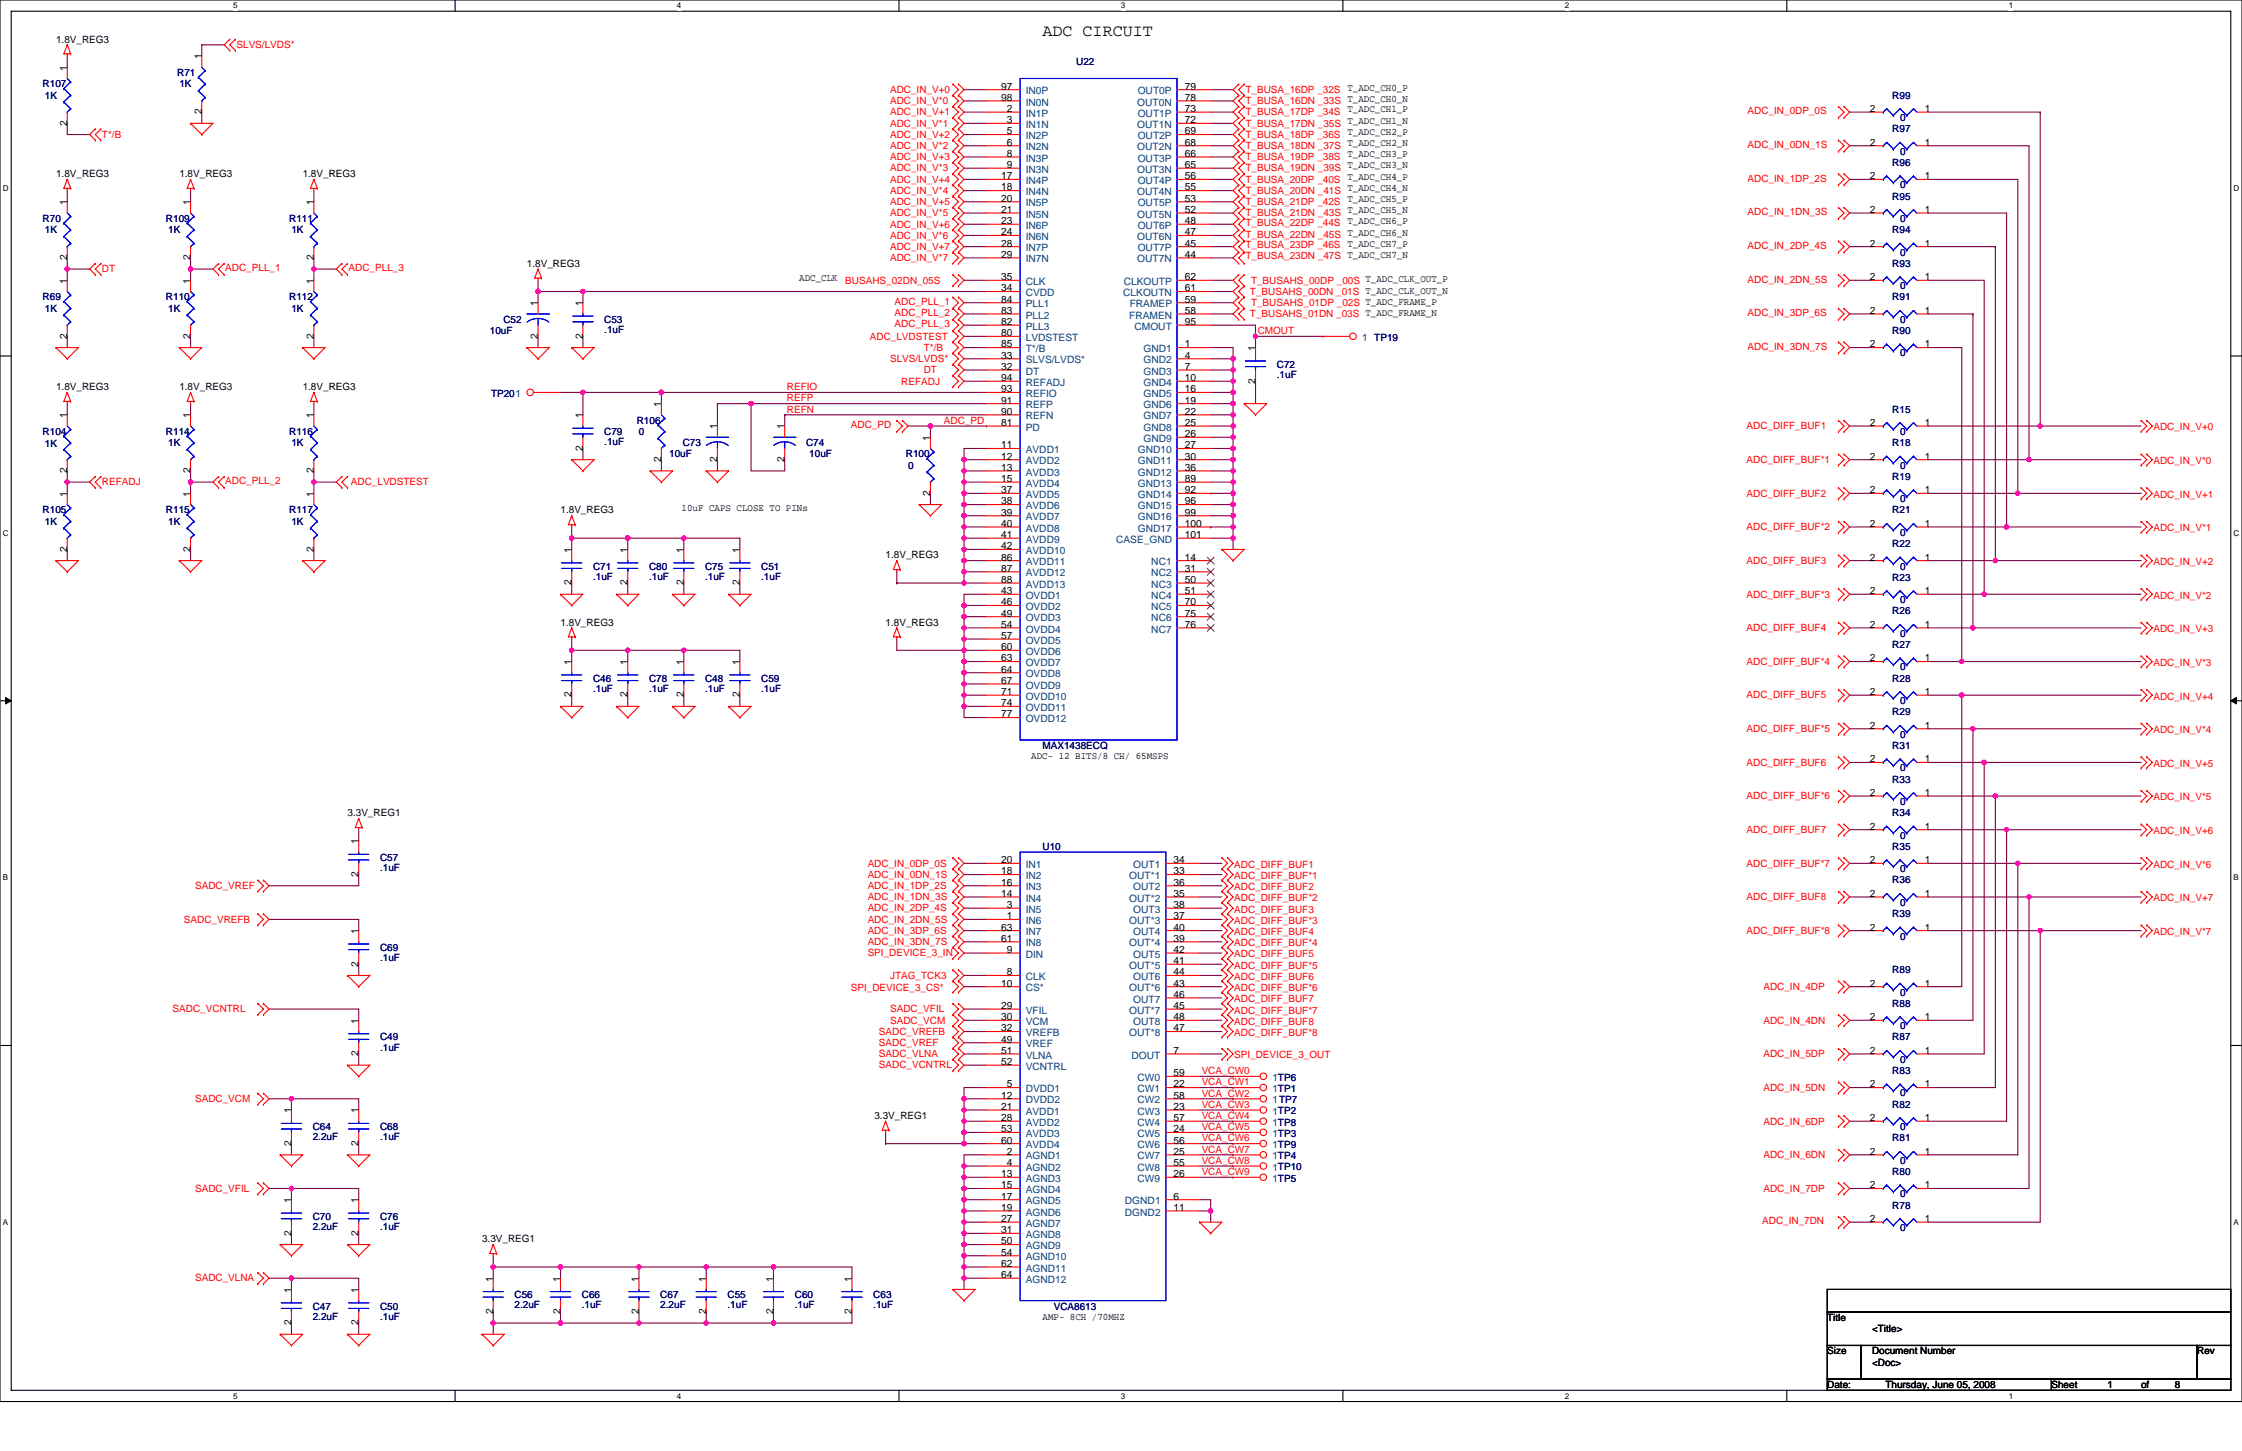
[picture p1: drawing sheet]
<svg xmlns="http://www.w3.org/2000/svg" width="432mm" height="279mm" viewBox="0 0 432 279" stroke-linecap="round" stroke-linejoin="round" font-family="sans-serif">
<defs><g id="words">
<text font-size="3.2" x="200.8" y="6.9">ADC CIRCUIT</text>
<g font-size="1.9">
<text x="10.8" y="8.2">1.8V_REG3</text>
<text x="38.8" y="11.5" transform="rotate(-90 38.8 11.5)">1</text>
<text x="12.9" y="13.6" transform="rotate(-90 12.9 13.6)">1</text>
<text x="192.8" y="17.3">97</text>
<text x="228.2" y="17.3">79</text>
<text x="38.8" y="22" transform="rotate(-90 38.8 22)">2</text>
<text x="192.8" y="19.4">98</text>
<text x="193.9" y="21.6">2</text>
<text x="193.9" y="23.7">3</text>
<text x="228.2" y="19.4">78</text>
<text x="228.2" y="23.7">72</text>
<text x="228.2" y="21.6">73</text>
<text x="259.5" y="21.6">T_ADC_CH1_P</text>
<text x="259.5" y="23.8">T_ADC_CH1_N</text>
<text x="360.1" y="21.6">2</text>
<text x="370.7" y="21.6">1</text>
<text x="12.9" y="24.2" transform="rotate(-90 12.9 24.2)">2</text>
<text x="193.9" y="25.9">5</text>
<text x="193.9" y="28">6</text>
<text x="228.2" y="28">68</text>
<text x="228.2" y="25.9">69</text>
<text x="259.5" y="26">T_ADC_CH2_P</text>
<text x="259.5" y="28.1">T_ADC_CH2_N</text>
<text x="360.1" y="28">2</text>
<text x="370.7" y="28">1</text>
<text x="10.8" y="34.1">1.8V_REG3</text>
<text x="34.5" y="34.1">1.8V_REG3</text>
<text x="58.3" y="34.1">1.8V_REG3</text>
<text x="192.8" y="34.5">17</text>
<text x="193.9" y="32.4">9</text>
<text x="193.9" y="30.2">8</text>
<text x="228.2" y="32.4">65</text>
<text x="228.2" y="30.2">66</text>
<text x="228.2" y="34.5">56</text>
<text x="259.5" y="30.3">T_ADC_CH3_P</text>
<text x="259.5" y="32.4">T_ADC_CH3_N</text>
<text x="259.5" y="34.6">T_ADC_CH4_P</text>
<text x="360.1" y="34.5">2</text>
<text x="370.7" y="34.5">1</text>
<text x="12.9" y="39.5" transform="rotate(-90 12.9 39.5)">1</text>
<text x="36.7" y="39.5" transform="rotate(-90 36.7 39.5)">1</text>
<text x="60.4" y="39.5" transform="rotate(-90 60.4 39.5)">1</text>
<text x="192.8" y="41">21</text>
<text x="192.8" y="38.8">20</text>
<text x="192.8" y="36.7">18</text>
<text x="228.2" y="41">52</text>
<text x="228.2" y="36.7">55</text>
<text x="228.2" y="38.8">53</text>
<text x="259.5" y="41.1">T_ADC_CH5_N</text>
<text x="259.5" y="36.7">T_ADC_CH4_N</text>
<text x="259.5" y="38.9">T_ADC_CH5_P</text>
<text x="360.1" y="41">2</text>
<text x="370.7" y="41">1</text>
<text x="192.8" y="45.3">24</text>
<text x="192.8" y="43.2">23</text>
<text x="192.8" y="47.5">28</text>
<text x="228.2" y="45.3">47</text>
<text x="228.2" y="47.5">45</text>
<text x="228.2" y="43.2">48</text>
<text x="360.1" y="47.5">2</text>
<text x="370.7" y="47.5">1</text>
<text x="12.9" y="50.1" transform="rotate(-90 12.9 50.1)">2</text>
<text x="36.7" y="50.1" transform="rotate(-90 36.7 50.1)">2</text>
<text x="60.4" y="50.1" transform="rotate(-90 60.4 50.1)">2</text>
<text x="101.5" y="51.4">1.8V_REG3</text>
<text x="192.8" y="54">35</text>
<text x="192.8" y="49.6">29</text>
<text x="228.2" y="49.6">44</text>
<text x="228.2" y="54">62</text>
<text x="360.1" y="54">2</text>
<text x="370.7" y="54">1</text>
<text x="12.9" y="54.6" transform="rotate(-90 12.9 54.6)">1</text>
<text x="36.7" y="54.6" transform="rotate(-90 36.7 54.6)">1</text>
<text x="60.4" y="54.6" transform="rotate(-90 60.4 54.6)">1</text>
<text x="103.6" y="58.9" transform="rotate(-90 103.6 58.9)">1</text>
<text x="112.2" y="58.9" transform="rotate(-90 112.2 58.9)">1</text>
<text x="153.9" y="54">ADC_CLK</text>
<text x="192.8" y="56.1">34</text>
<text x="192.8" y="58.3">84</text>
<text x="228.2" y="58.3">59</text>
<text x="228.2" y="56.1">61</text>
<text x="12.9" y="65.2" transform="rotate(-90 12.9 65.2)">2</text>
<text x="36.7" y="65.2" transform="rotate(-90 36.7 65.2)">2</text>
<text x="60.4" y="65.2" transform="rotate(-90 60.4 65.2)">2</text>
<text x="103.6" y="65.2" transform="rotate(-90 103.6 65.2)">2</text>
<text x="112.2" y="65.2" transform="rotate(-90 112.2 65.2)">2</text>
<text x="192.8" y="62.6">82</text>
<text x="192.8" y="60.4">83</text>
<text x="192.8" y="64.7">80</text>
<text x="228.2" y="62.6">95</text>
<text x="228.2" y="60.4">58</text>
<text x="360.1" y="60.4">2</text>
<text x="370.7" y="60.4">1</text>
<text x="192.8" y="69.1">33</text>
<text x="192.8" y="71.2">32</text>
<text x="192.8" y="66.9">85</text>
<text x="228.2" y="66.9">1</text>
<text x="228.2" y="71.2">7</text>
<text x="228.2" y="69.1">4</text>
<text x="241.8" y="67.6" transform="rotate(-90 241.8 67.6)">1</text>
<text x="360.1" y="66.9">2</text>
<text x="370.7" y="66.9">1</text>
<text x="10.8" y="75.1">1.8V_REG3</text>
<text x="34.5" y="75.1">1.8V_REG3</text>
<text x="58.3" y="75.1">1.8V_REG3</text>
<text x="192.8" y="73.4">94</text>
<text x="192.8" y="75.5">93</text>
<text x="192.8" y="77.7">91</text>
<text x="228.2" y="73.4">10</text>
<text x="228.2" y="77.7">19</text>
<text x="228.2" y="75.5">16</text>
<text x="241.8" y="73.9" transform="rotate(-90 241.8 73.9)">2</text>
<text x="12.9" y="80.5" transform="rotate(-90 12.9 80.5)">1</text>
<text x="36.7" y="80.5" transform="rotate(-90 36.7 80.5)">1</text>
<text x="60.4" y="80.5" transform="rotate(-90 60.4 80.5)">1</text>
<text x="112.2" y="80.5" transform="rotate(-90 112.2 80.5)">1</text>
<text x="127.4" y="78.4" transform="rotate(-90 127.4 78.4)">1</text>
<text x="138.2" y="82.7" transform="rotate(-90 138.2 82.7)">1</text>
<text x="151.1" y="82.7" transform="rotate(-90 151.1 82.7)">1</text>
<text x="192.8" y="79.9">90</text>
<text x="192.8" y="82">81</text>
<text x="228.2" y="82">25</text>
<text x="228.2" y="79.9">22</text>
<text x="360.1" y="82">2</text>
<text x="370.7" y="82">1</text>
<text x="112.2" y="86.8" transform="rotate(-90 112.2 86.8)">2</text>
<text x="127.4" y="89" transform="rotate(-90 127.4 89)">2</text>
<text x="138.2" y="89" transform="rotate(-90 138.2 89)">2</text>
<text x="151.1" y="89" transform="rotate(-90 151.1 89)">2</text>
<text x="179.2" y="84.9" transform="rotate(-90 179.2 84.9)">1</text>
<text x="192.8" y="86.3">11</text>
<text x="192.8" y="88.5">12</text>
<text x="228.2" y="88.5">30</text>
<text x="228.2" y="86.3">27</text>
<text x="228.2" y="84.2">26</text>
<text x="360.1" y="88.5">2</text>
<text x="370.7" y="88.5">1</text>
<text x="12.9" y="95.7" transform="rotate(-90 12.9 95.7)">1</text>
<text x="12.9" y="91.1" transform="rotate(-90 12.9 91.1)">2</text>
<text x="36.7" y="95.7" transform="rotate(-90 36.7 95.7)">1</text>
<text x="36.7" y="91.1" transform="rotate(-90 36.7 91.1)">2</text>
<text x="60.4" y="95.7" transform="rotate(-90 60.4 95.7)">1</text>
<text x="60.4" y="91.1" transform="rotate(-90 60.4 91.1)">2</text>
<text x="179.2" y="95.4" transform="rotate(-90 179.2 95.4)">2</text>
<text x="192.8" y="90.7">13</text>
<text x="192.8" y="92.8">15</text>
<text x="192.8" y="95">37</text>
<text x="228.2" y="92.8">89</text>
<text x="228.2" y="95">92</text>
<text x="228.2" y="90.7">36</text>
<text x="360.1" y="95">2</text>
<text x="370.7" y="95">1</text>
<text x="107.9" y="98.9">1.8V_REG3</text>
<text x="131.3" y="98.5">10uF CAPS CLOSE TO PINs</text>
<text x="192.8" y="99.3">39</text>
<text x="192.8" y="101.5">40</text>
<text x="192.8" y="97.1">38</text>
<text x="228.2" y="101.5">100</text>
<text x="228.2" y="99.3">99</text>
<text x="228.2" y="97.1">96</text>
<text x="360.1" y="101.5">2</text>
<text x="370.7" y="101.5">1</text>
<text x="12.9" y="106.2" transform="rotate(-90 12.9 106.2)">2</text>
<text x="36.7" y="106.2" transform="rotate(-90 36.7 106.2)">2</text>
<text x="60.4" y="106.2" transform="rotate(-90 60.4 106.2)">2</text>
<text x="110.1" y="106.4" transform="rotate(-90 110.1 106.4)">1</text>
<text x="120.9" y="106.4" transform="rotate(-90 120.9 106.4)">1</text>
<text x="131.7" y="106.4" transform="rotate(-90 131.7 106.4)">1</text>
<text x="142.5" y="106.4" transform="rotate(-90 142.5 106.4)">1</text>
<text x="170.6" y="107.5">1.8V_REG3</text>
<text x="192.8" y="107.9">86</text>
<text x="192.8" y="103.6">41</text>
<text x="192.8" y="105.8">42</text>
<text x="228.2" y="107.9">14</text>
<text x="228.2" y="103.6">101</text>
<text x="360.1" y="107.9">2</text>
<text x="370.7" y="107.9">1</text>
<text x="110.1" y="112.7" transform="rotate(-90 110.1 112.7)">2</text>
<text x="120.9" y="112.7" transform="rotate(-90 120.9 112.7)">2</text>
<text x="131.7" y="112.7" transform="rotate(-90 131.7 112.7)">2</text>
<text x="142.5" y="112.7" transform="rotate(-90 142.5 112.7)">2</text>
<text x="192.8" y="110.1">87</text>
<text x="192.8" y="112.2">88</text>
<text x="228.2" y="110.1">31</text>
<text x="228.2" y="112.2">50</text>
<text x="192.8" y="114.4">43</text>
<text x="192.8" y="116.6">46</text>
<text x="192.8" y="118.7">49</text>
<text x="228.2" y="114.4">51</text>
<text x="228.2" y="118.7">75</text>
<text x="228.2" y="116.6">70</text>
<text x="360.1" y="114.4">2</text>
<text x="370.7" y="114.4">1</text>
<text x="107.9" y="120.5">1.8V_REG3</text>
<text x="170.6" y="120.5">1.8V_REG3</text>
<text x="192.8" y="125.2">60</text>
<text x="192.8" y="120.9">54</text>
<text x="192.8" y="123">57</text>
<text x="228.2" y="120.9">76</text>
<text x="360.1" y="120.9">2</text>
<text x="370.7" y="120.9">1</text>
<text x="110.1" y="128" transform="rotate(-90 110.1 128)">1</text>
<text x="120.9" y="128" transform="rotate(-90 120.9 128)">1</text>
<text x="131.7" y="128" transform="rotate(-90 131.7 128)">1</text>
<text x="142.5" y="128" transform="rotate(-90 142.5 128)">1</text>
<text x="192.8" y="131.7">67</text>
<text x="192.8" y="129.5">64</text>
<text x="192.8" y="127.4">63</text>
<text x="360.1" y="127.4">2</text>
<text x="370.7" y="127.4">1</text>
<text x="110.1" y="134.3" transform="rotate(-90 110.1 134.3)">2</text>
<text x="120.9" y="134.3" transform="rotate(-90 120.9 134.3)">2</text>
<text x="131.7" y="134.3" transform="rotate(-90 131.7 134.3)">2</text>
<text x="142.5" y="134.3" transform="rotate(-90 142.5 134.3)">2</text>
<text x="192.8" y="136">74</text>
<text x="192.8" y="133.8">71</text>
<text x="360.1" y="133.8">2</text>
<text x="370.7" y="133.8">1</text>
<text x="192.8" y="138.2">77</text>
<text x="360.1" y="140.3">2</text>
<text x="370.7" y="140.3">1</text>
<text x="198.6" y="146.2">ADC- 12 BITS/8 CH/ 65MSPS</text>
<text x="360.1" y="146.8">2</text>
<text x="370.7" y="146.8">1</text>
<text x="360.1" y="153.3">2</text>
<text x="370.7" y="153.3">1</text>
<text x="66.9" y="157.2">3.3V_REG1</text>
<text x="360.1" y="159.7">2</text>
<text x="370.7" y="159.7">1</text>
<text x="69.1" y="162.6" transform="rotate(-90 69.1 162.6)">1</text>
<text x="192.8" y="166.2">20</text>
<text x="226" y="166.2">34</text>
<text x="360.1" y="166.2">2</text>
<text x="370.7" y="166.2">1</text>
<text x="69.1" y="168.8" transform="rotate(-90 69.1 168.8)">2</text>
<text x="192.8" y="172.7">14</text>
<text x="192.8" y="170.5">16</text>
<text x="192.8" y="168.4">18</text>
<text x="226" y="170.5">36</text>
<text x="226" y="168.4">33</text>
<text x="226" y="172.7">35</text>
<text x="360.1" y="172.7">2</text>
<text x="370.7" y="172.7">1</text>
<text x="69.1" y="179.9" transform="rotate(-90 69.1 179.9)">1</text>
<text x="192.8" y="179.2">63</text>
<text x="193.9" y="177">1</text>
<text x="193.9" y="174.9">3</text>
<text x="226" y="174.9">38</text>
<text x="226" y="179.2">40</text>
<text x="226" y="177">37</text>
<text x="360.1" y="179.2">2</text>
<text x="370.7" y="179.2">1</text>
<text x="192.8" y="181.3">61</text>
<text x="193.9" y="183.5">9</text>
<text x="226" y="183.5">42</text>
<text x="226" y="181.3">39</text>
<text x="226" y="185.7">41</text>
<text x="69.1" y="186.1" transform="rotate(-90 69.1 186.1)">2</text>
<text x="192.8" y="190">10</text>
<text x="193.9" y="187.8">8</text>
<text x="226" y="187.8">44</text>
<text x="226" y="190">43</text>
<text x="360.1" y="190">2</text>
<text x="370.7" y="190">1</text>
<text x="69.1" y="197.1" transform="rotate(-90 69.1 197.1)">1</text>
<text x="192.8" y="194.3">29</text>
<text x="192.8" y="196.4">30</text>
<text x="226" y="192.1">46</text>
<text x="226" y="196.4">48</text>
<text x="226" y="194.3">45</text>
<text x="360.1" y="196.4">2</text>
<text x="370.7" y="196.4">1</text>
<text x="69.1" y="203.4" transform="rotate(-90 69.1 203.4)">2</text>
<text x="192.8" y="198.6">32</text>
<text x="192.8" y="200.8">49</text>
<text x="192.8" y="202.9">51</text>
<text x="226" y="202.9">7</text>
<text x="226" y="198.6">47</text>
<text x="360.1" y="202.9">2</text>
<text x="370.7" y="202.9">1</text>
<text x="192.8" y="205.1">52</text>
<text x="193.9" y="209.4">5</text>
<text x="226" y="209.4">22</text>
<text x="226" y="207.2">59</text>
<text x="360.1" y="209.4">2</text>
<text x="370.7" y="209.4">1</text>
<text x="56.1" y="214.4" transform="rotate(-90 56.1 214.4)">1</text>
<text x="69.1" y="214.4" transform="rotate(-90 69.1 214.4)">1</text>
<text x="168.4" y="215.5">3.3V_REG1</text>
<text x="192.8" y="211.6">12</text>
<text x="192.8" y="213.7">21</text>
<text x="192.8" y="215.9">28</text>
<text x="226" y="213.7">23</text>
<text x="226" y="215.9">57</text>
<text x="226" y="211.6">58</text>
<text x="360.1" y="215.9">2</text>
<text x="370.7" y="215.9">1</text>
<text x="56.1" y="220.7" transform="rotate(-90 56.1 220.7)">2</text>
<text x="69.1" y="220.7" transform="rotate(-90 69.1 220.7)">2</text>
<text x="192.8" y="218">53</text>
<text x="192.8" y="220.2">60</text>
<text x="226" y="218">24</text>
<text x="226" y="220.2">56</text>
<text x="192.8" y="226.7">13</text>
<text x="193.9" y="222.4">2</text>
<text x="193.9" y="224.5">4</text>
<text x="226" y="222.4">25</text>
<text x="226" y="226.7">26</text>
<text x="226" y="224.5">55</text>
<text x="360.1" y="222.4">2</text>
<text x="370.7" y="222.4">1</text>
<text x="56.1" y="231.7" transform="rotate(-90 56.1 231.7)">1</text>
<text x="69.1" y="231.7" transform="rotate(-90 69.1 231.7)">1</text>
<text x="192.8" y="228.8">15</text>
<text x="192.8" y="231">17</text>
<text x="192.8" y="233.2">19</text>
<text x="226" y="231">6</text>
<text x="226" y="233.2">11</text>
<text x="360.1" y="228.8">2</text>
<text x="370.7" y="228.8">1</text>
<text x="56.1" y="237.9" transform="rotate(-90 56.1 237.9)">2</text>
<text x="69.1" y="237.9" transform="rotate(-90 69.1 237.9)">2</text>
<text x="92.8" y="239.2">3.3V_REG1</text>
<text x="192.8" y="235.3">27</text>
<text x="192.8" y="237.5">31</text>
<text x="192.8" y="239.6">50</text>
<text x="360.1" y="235.3">2</text>
<text x="370.7" y="235.3">1</text>
<text x="192.8" y="241.8">54</text>
<text x="192.8" y="243.9">62</text>
<text x="56.1" y="248.9" transform="rotate(-90 56.1 248.9)">1</text>
<text x="69.1" y="248.9" transform="rotate(-90 69.1 248.9)">1</text>
<text x="95" y="246.8" transform="rotate(-90 95 246.8)">1</text>
<text x="107.9" y="246.8" transform="rotate(-90 107.9 246.8)">1</text>
<text x="123" y="246.8" transform="rotate(-90 123 246.8)">1</text>
<text x="136" y="246.8" transform="rotate(-90 136 246.8)">1</text>
<text x="148.9" y="246.8" transform="rotate(-90 148.9 246.8)">1</text>
<text x="164.1" y="246.8" transform="rotate(-90 164.1 246.8)">1</text>
<text x="192.8" y="246.1">64</text>
<text x="56.1" y="255.2" transform="rotate(-90 56.1 255.2)">2</text>
<text x="69.1" y="255.2" transform="rotate(-90 69.1 255.2)">2</text>
<text x="95" y="253" transform="rotate(-90 95 253)">2</text>
<text x="107.9" y="253" transform="rotate(-90 107.9 253)">2</text>
<text x="123" y="253" transform="rotate(-90 123 253)">2</text>
<text x="136" y="253" transform="rotate(-90 136 253)">2</text>
<text x="148.9" y="253" transform="rotate(-90 148.9 253)">2</text>
<text x="164.1" y="253" transform="rotate(-90 164.1 253)">2</text>
<text x="200.8" y="254.1">AMP- 8CH /70MHZ</text>
<text x="351.9" y="254.3">Title</text>
<text x="360.6" y="256.5">&lt;Title&gt;</text>
<text x="351.9" y="260.8">Size</text>
<text x="360.6" y="260.8">Document Number</text>
<text x="360.6" y="263">&lt;Doc&gt;</text>
<text x="423.2" y="260.8">Rev</text>
<text x="351.9" y="267.3">Date:</text>
<text x="363.1" y="267.3">Thursday, June 05, 2008</text>
<text x="395.1" y="267.3">Sheet</text>
<text x="405.9" y="267.3">1</text>
<text x="412.4" y="267.3">of</text>
<text x="418.8" y="267.3">8</text>
</g>
<g font-size="1.9" fill="#f00">
<text x="45.6" y="9.3">SLVS/LVDS*</text>
<text x="171.4" y="17.9">ADC_IN_V+0</text>
<text x="239.9" y="17.9">T_BUSA_16DP _32S T_ADC_CH0_P</text>
<text x="171.4" y="20.1">ADC_IN_V*0</text>
<text x="171.4" y="22.2">ADC_IN_V+1</text>
<text x="239.9" y="20.1">T_BUSA_16DN _33S T_ADC_CH0_N</text>
<text x="239.9" y="22.2">T_BUSA_17DP _34S</text>
<text x="336.6" y="22">ADC_IN_0DP_0S</text>
<text x="19.6" y="26.5">T*/B</text>
<text x="171.4" y="24.4">ADC_IN_V*1</text>
<text x="171.4" y="28.7">ADC_IN_V*2</text>
<text x="171.4" y="26.5">ADC_IN_V+2</text>
<text x="239.9" y="24.4">T_BUSA_17DN _35S</text>
<text x="239.9" y="26.5">T_BUSA_18DP _36S</text>
<text x="239.9" y="28.7">T_BUSA_18DN _37S</text>
<text x="336.6" y="28.5">ADC_IN_0DN_1S</text>
<text x="171.4" y="33">ADC_IN_V*3</text>
<text x="171.4" y="30.9">ADC_IN_V+3</text>
<text x="171.4" y="35.2">ADC_IN_V+4</text>
<text x="239.9" y="30.9">T_BUSA_19DP _38S</text>
<text x="239.9" y="33">T_BUSA_19DN _39S</text>
<text x="239.9" y="35.2">T_BUSA_20DP _40S</text>
<text x="336.6" y="35">ADC_IN_1DP_2S</text>
<text x="171.4" y="37.3">ADC_IN_V*4</text>
<text x="171.4" y="39.5">ADC_IN_V+5</text>
<text x="171.4" y="41.7">ADC_IN_V*5</text>
<text x="239.9" y="41.7">T_BUSA_21DN _43S</text>
<text x="239.9" y="37.3">T_BUSA_20DN _41S</text>
<text x="239.9" y="39.5">T_BUSA_21DP _42S</text>
<text x="336.6" y="41.4">ADC_IN_1DN_3S</text>
<text x="171.4" y="43.8">ADC_IN_V+6</text>
<text x="171.4" y="46">ADC_IN_V*6</text>
<text x="239.9" y="43.6">T_BUSA_22DP _44S T_ADC_CH6_P</text>
<text x="239.9" y="45.8">T_BUSA_22DN _45S T_ADC_CH6_N</text>
<text x="239.9" y="47.7">T_BUSA_23DP _46S T_ADC_CH7_P</text>
<text x="336.6" y="47.9">ADC_IN_2DP_4S</text>
<text x="19.6" y="52.5">DT</text>
<text x="43.4" y="52.2">ADC_PLL_1</text>
<text x="67.1" y="52.2">ADC_PLL_3</text>
<text x="171.4" y="48.1">ADC_IN_V+7</text>
<text x="171.4" y="50.3">ADC_IN_V*7</text>
<text x="239.9" y="49.9">T_BUSA_23DN _47S T_ADC_CH7_N</text>
<text x="162.8" y="54.6">BUSAHS_02DN_05S</text>
<text x="172.3" y="58.7">ADC_PLL_1</text>
<text x="240.7" y="56.8">T_BUSAHS_00DN _01S T_ADC_CLK_OUT_N</text>
<text x="240.9" y="58.9">T_BUSAHS_01DP _02S T_ADC_FRAME_P</text>
<text x="240.9" y="54.6">T_BUSAHS_00DP _00S T_ADC_CLK_OUT_P</text>
<text x="336.6" y="54.4">ADC_IN_2DN_5S</text>
<text x="167.5" y="65.4">ADC_LVDSTEST</text>
<text x="172.3" y="60.9">ADC_PLL_2</text>
<text x="172.3" y="63">ADC_PLL_3</text>
<text x="240.7" y="61.1">T_BUSAHS_01DN _03S T_ADC_FRAME_N</text>
<text x="242.2" y="64.3">CMOUT</text>
<text x="336.6" y="60.9">ADC_IN_3DP_6S</text>
<text x="171.4" y="69.7">SLVS/LVDS*</text>
<text x="177.9" y="67.6">T*/B</text>
<text x="177.9" y="71.9">DT</text>
<text x="336.6" y="67.4">ADC_IN_3DN_7S</text>
<text x="151.6" y="77.3">REFP</text>
<text x="151.6" y="75.1">REFIO</text>
<text x="173.6" y="74">REFADJ</text>
<text x="151.6" y="79.5">REFN</text>
<text x="163.9" y="82.5">ADC_PD</text>
<text x="181.8" y="81.6">ADC_PD</text>
<text x="336.4" y="82.7">ADC_DIFF_BUF1</text>
<text x="414.7" y="82.9">ADC_IN_V+0</text>
<text x="336.4" y="89.2">ADC_DIFF_BUF*1</text>
<text x="414.7" y="89.4">ADC_IN_V*0</text>
<text x="19.6" y="93.5">REFADJ</text>
<text x="43.4" y="93.3">ADC_PLL_2</text>
<text x="67.6" y="93.5">ADC_LVDSTEST</text>
<text x="336.4" y="95.6">ADC_DIFF_BUF2</text>
<text x="414.7" y="95.8">ADC_IN_V+1</text>
<text x="336.4" y="102.1">ADC_DIFF_BUF*2</text>
<text x="414.7" y="102.3">ADC_IN_V*1</text>
<text x="336.4" y="108.6">ADC_DIFF_BUF3</text>
<text x="414.7" y="108.8">ADC_IN_V+2</text>
<text x="336.4" y="115.1">ADC_DIFF_BUF*3</text>
<text x="414.7" y="115.3">ADC_IN_V*2</text>
<text x="336.4" y="121.5">ADC_DIFF_BUF4</text>
<text x="414.7" y="121.8">ADC_IN_V+3</text>
<text x="336.4" y="128">ADC_DIFF_BUF*4</text>
<text x="414.7" y="128.2">ADC_IN_V*3</text>
<text x="336.4" y="134.5">ADC_DIFF_BUF5</text>
<text x="414.7" y="134.7">ADC_IN_V+4</text>
<text x="336.4" y="141">ADC_DIFF_BUF*5</text>
<text x="414.7" y="141.2">ADC_IN_V*4</text>
<text x="336.4" y="147.4">ADC_DIFF_BUF6</text>
<text x="414.7" y="147.7">ADC_IN_V+5</text>
<text x="336.4" y="153.9">ADC_DIFF_BUF*6</text>
<text x="414.7" y="154.1">ADC_IN_V*5</text>
<text x="336.4" y="160.4">ADC_DIFF_BUF7</text>
<text x="414.7" y="160.6">ADC_IN_V+6</text>
<text x="167.1" y="166.9">ADC_IN_0DP_0S</text>
<text x="237.7" y="167.1">ADC_DIFF_BUF1</text>
<text x="336.4" y="166.9">ADC_DIFF_BUF*7</text>
<text x="414.7" y="167.1">ADC_IN_V*6</text>
<text x="37.6" y="171.2">SADC_VREF</text>
<text x="167.1" y="169">ADC_IN_0DN_1S</text>
<text x="167.1" y="171.2">ADC_IN_1DP_2S</text>
<text x="167.1" y="173.4">ADC_IN_1DN_3S</text>
<text x="237.7" y="171.4">ADC_DIFF_BUF2</text>
<text x="237.7" y="173.6">ADC_DIFF_BUF*2</text>
<text x="237.7" y="169.2">ADC_DIFF_BUF*1</text>
<text x="336.4" y="173.4">ADC_DIFF_BUF8</text>
<text x="414.7" y="173.6">ADC_IN_V+7</text>
<text x="35.4" y="177.7">SADC_VREFB</text>
<text x="167.1" y="175.5">ADC_IN_2DP_4S</text>
<text x="167.1" y="177.7">ADC_IN_2DN_5S</text>
<text x="167.1" y="179.8">ADC_IN_3DP_6S</text>
<text x="237.7" y="177.9">ADC_DIFF_BUF*3</text>
<text x="237.7" y="175.7">ADC_DIFF_BUF3</text>
<text x="336.4" y="179.8">ADC_DIFF_BUF*8</text>
<text x="167.1" y="184.1">SPI_DEVICE_3_IN</text>
<text x="167.1" y="182">ADC_IN_3DN_7S</text>
<text x="237.7" y="184.4">ADC_DIFF_BUF5</text>
<text x="237.7" y="180">ADC_DIFF_BUF4</text>
<text x="237.7" y="182.2">ADC_DIFF_BUF*4</text>
<text x="414.7" y="180">ADC_IN_V*7</text>
<text x="163.9" y="190.8">SPI_DEVICE_3_CS*</text>
<text x="171.4" y="188.5">JTAG_TCK3</text>
<text x="237.7" y="186.5">ADC_DIFF_BUF*5</text>
<text x="237.7" y="190.8">ADC_DIFF_BUF*6</text>
<text x="237.7" y="188.7">ADC_DIFF_BUF6</text>
<text x="339.6" y="190.6">ADC_IN_4DP</text>
<text x="33.3" y="194.9">SADC_VCNTRL</text>
<text x="171.4" y="197.1">SADC_VCM</text>
<text x="171.4" y="194.9">SADC_VFIL</text>
<text x="237.7" y="197.3">ADC_DIFF_BUF8</text>
<text x="237.7" y="193">ADC_DIFF_BUF7</text>
<text x="237.7" y="195.2">ADC_DIFF_BUF*7</text>
<text x="339.6" y="197.1">ADC_IN_4DN</text>
<text x="169.3" y="199.3">SADC_VREFB</text>
<text x="169.3" y="203.6">SADC_VLNA</text>
<text x="169.3" y="201.4">SADC_VREF</text>
<text x="237.7" y="203.8">SPI_DEVICE_3_OUT</text>
<text x="237.7" y="199.5">ADC_DIFF_BUF*8</text>
<text x="339.6" y="203.6">ADC_IN_5DP</text>
<text x="169.3" y="205.7">SADC_VCNTRL</text>
<text x="231.4" y="206.8">VCA_CW0</text>
<text x="231.4" y="209">VCA_CW1</text>
<text x="37.6" y="212.2">SADC_VCM</text>
<text x="231.4" y="211.2">VCA_CW2</text>
<text x="231.4" y="213.3">VCA_CW3</text>
<text x="231.4" y="215.5">VCA_CW4</text>
<text x="339.6" y="210.1">ADC_IN_5DN</text>
<text x="231.4" y="217.6">VCA_CW5</text>
<text x="231.4" y="222">VCA_CW7</text>
<text x="231.4" y="219.8">VCA_CW6</text>
<text x="339.6" y="216.5">ADC_IN_6DP</text>
<text x="231.4" y="226.3">VCA_CW9</text>
<text x="231.4" y="224.1">VCA_CW8</text>
<text x="339.6" y="223">ADC_IN_6DN</text>
<text x="37.6" y="229.5">SADC_VFIL</text>
<text x="339.6" y="229.5">ADC_IN_7DP</text>
<text x="339.4" y="235.8">ADC_IN_7DN</text>
<text x="37.6" y="246.8">SADC_VLNA</text>
</g>
<g font-size="1.9" fill="#000080">
<text x="8.2" y="16.8">R107</text>
<text x="34.1" y="14.7">R71</text>
<text x="34.5" y="16.8">1K</text>
<text x="207.3" y="12.5">U22</text>
<text x="8.6" y="19">1K</text>
<text x="364.4" y="19">R99</text>
<text x="366" y="23.3">0</text>
<text x="364.4" y="25.5">R97</text>
<text x="366" y="29.8">0</text>
<text x="364.4" y="31.9">R96</text>
<text x="364.4" y="38.4">R95</text>
<text x="366" y="36.3">0</text>
<text x="8.2" y="42.7">R70</text>
<text x="8.6" y="44.9">1K</text>
<text x="32" y="42.7">R109</text>
<text x="32.4" y="44.9">1K</text>
<text x="55.7" y="42.7">R111</text>
<text x="56.1" y="44.9">1K</text>
<text x="364.4" y="44.9">R94</text>
<text x="366" y="42.7">0</text>
<text x="364.4" y="51.4">R93</text>
<text x="366" y="49.2">0</text>
<text x="8.2" y="57.8">R69</text>
<text x="32" y="57.8">R110</text>
<text x="55.7" y="57.8">R112</text>
<text x="364.4" y="57.8">R91</text>
<text x="366" y="55.7">0</text>
<text x="8.6" y="60">1K</text>
<text x="32.4" y="60">1K</text>
<text x="56.1" y="60">1K</text>
<text x="94.3" y="64.3">10uF</text>
<text x="96.9" y="62.2">C52</text>
<text x="116.4" y="62.2">C53</text>
<text x="116.4" y="64.1">.1uF</text>
<text x="364.4" y="64.3">R90</text>
<text x="366" y="62.2">0</text>
<text x="245.9" y="70.8">C72</text>
<text x="366" y="68.6">0</text>
<text x="94.6" y="76.4">TP201</text>
<text x="245.9" y="72.7">.1uF</text>
<text x="8.2" y="83.8">R104</text>
<text x="32" y="83.8">R114</text>
<text x="55.7" y="83.8">R116</text>
<text x="116.4" y="83.8">C79</text>
<text x="122.6" y="81.6">R106</text>
<text x="123.1" y="83.8">0</text>
<text x="364.4" y="79.4">R15</text>
<text x="366" y="83.8">0</text>
<text x="8.6" y="86.1">1K</text>
<text x="32.4" y="85.9">1K</text>
<text x="56.1" y="85.9">1K</text>
<text x="116.4" y="85.7">.1uF</text>
<text x="128.9" y="88.1">10uF</text>
<text x="131.5" y="85.9">C73</text>
<text x="155.2" y="85.9">C74</text>
<text x="155.9" y="88.1">10uF</text>
<text x="174.5" y="88.1">R100</text>
<text x="364.4" y="85.9">R18</text>
<text x="174.9" y="90.2">0</text>
<text x="364.4" y="92.4">R19</text>
<text x="366" y="90.2">0</text>
<text x="8.2" y="98.9">R105</text>
<text x="8.6" y="101">1K</text>
<text x="32" y="98.9">R115</text>
<text x="32.4" y="101">1K</text>
<text x="55.7" y="98.9">R117</text>
<text x="56.1" y="101">1K</text>
<text x="364.4" y="98.9">R21</text>
<text x="366" y="96.7">0</text>
<text x="364.4" y="105.3">R22</text>
<text x="366" y="103.2">0</text>
<text x="114.2" y="109.7">C71</text>
<text x="114.2" y="111.6">.1uF</text>
<text x="125" y="109.7">C80</text>
<text x="125" y="111.6">.1uF</text>
<text x="135.8" y="109.7">C75</text>
<text x="135.8" y="111.6">.1uF</text>
<text x="146.6" y="109.7">C51</text>
<text x="146.6" y="111.6">.1uF</text>
<text x="364.4" y="111.8">R23</text>
<text x="366" y="109.7">0</text>
<text x="364.4" y="118.3">R26</text>
<text x="366" y="116.1">0</text>
<text x="364.4" y="124.8">R27</text>
<text x="366" y="122.6">0</text>
<text x="114.2" y="131.3">C46</text>
<text x="125" y="131.3">C78</text>
<text x="135.8" y="131.3">C48</text>
<text x="146.6" y="131.3">C59</text>
<text x="364.4" y="131.3">R28</text>
<text x="366" y="129.1">0</text>
<text x="114.2" y="133.2">.1uF</text>
<text x="125" y="133.2">.1uF</text>
<text x="135.8" y="133.2">.1uF</text>
<text x="146.6" y="133.2">.1uF</text>
<text x="364.4" y="137.7">R29</text>
<text x="366" y="135.6">0</text>
<text x="366" y="142">0</text>
<text x="200.8" y="144.2">MAX1438ECQ</text>
<text x="364.4" y="144.2">R31</text>
<text x="366" y="148.5">0</text>
<text x="364.4" y="150.7">R33</text>
<text x="366" y="155">0</text>
<text x="364.4" y="157.2">R34</text>
<text x="366" y="161.5">0</text>
<text x="73.2" y="165.8">C57</text>
<text x="73.2" y="167.7">.1uF</text>
<text x="200.8" y="163.6">U10</text>
<text x="364.4" y="163.6">R35</text>
<text x="366" y="168">0</text>
<text x="364.4" y="170.1">R36</text>
<text x="364.4" y="176.6">R39</text>
<text x="366" y="174.4">0</text>
<text x="73.2" y="183.1">C69</text>
<text x="73.2" y="185">.1uF</text>
<text x="366" y="180.9">0</text>
<text x="364.4" y="187.4">R89</text>
<text x="366" y="191.7">0</text>
<text x="364.4" y="193.9">R88</text>
<text x="73.2" y="200.3">C49</text>
<text x="73.2" y="202.3">.1uF</text>
<text x="364.4" y="200.3">R87</text>
<text x="366" y="198.2">0</text>
<text x="364.4" y="206.8">R83</text>
<text x="366" y="204.7">0</text>
<text x="364.4" y="213.3">R82</text>
<text x="366" y="211.1">0</text>
<text x="60.2" y="217.6">C64</text>
<text x="60.2" y="219.6">2.2uF</text>
<text x="73.2" y="217.6">C68</text>
<text x="73.2" y="219.6">.1uF</text>
<text x="364.4" y="219.8">R81</text>
<text x="366" y="217.6">0</text>
<text x="364.4" y="226.3">R80</text>
<text x="366" y="224.1">0</text>
<text x="364.4" y="232.7">R78</text>
<text x="366" y="230.6">0</text>
<text x="60.2" y="234.9">C70</text>
<text x="60.2" y="236.8">2.2uF</text>
<text x="73.2" y="234.9">C76</text>
<text x="73.2" y="236.8">.1uF</text>
<text x="366" y="237">0</text>
<text x="99.1" y="250">C56</text>
<text x="99.1" y="251.9">2.2uF</text>
<text x="112.1" y="250">C66</text>
<text x="112.1" y="251.9">.1uF</text>
<text x="127.2" y="250">C67</text>
<text x="127.2" y="251.9">2.2uF</text>
<text x="140.1" y="250">C55</text>
<text x="140.1" y="251.9">.1uF</text>
<text x="153.1" y="250">C60</text>
<text x="153.1" y="251.9">.1uF</text>
<text x="168.2" y="250">C63</text>
<text x="168.2" y="251.9">.1uF</text>
<text x="60.2" y="252.2">C47</text>
<text x="60.2" y="254.1">2.2uF</text>
<text x="73.2" y="252.2">C50</text>
<text x="73.2" y="254.1">.1uF</text>
<text x="202.9" y="252.2">VCA8613</text>
</g>
<g font-size="1.9" fill="#004080">
<text x="197.5" y="22.5">IN1P</text>
<text x="197.5" y="20.3">IN0N</text>
<text x="197.5" y="18.2">IN0P</text>
<text x="219" y="20.3">OUT0N</text>
<text x="219.1" y="18.2">OUT0P</text>
<text x="219.1" y="22.5">OUT1P</text>
<text x="197.5" y="26.8">IN2P</text>
<text x="197.5" y="24.6">IN1N</text>
<text x="197.5" y="29">IN2N</text>
<text x="219" y="24.6">OUT1N</text>
<text x="219" y="29">OUT2N</text>
<text x="219.1" y="26.8">OUT2P</text>
<text x="197.5" y="33.3">IN3N</text>
<text x="197.5" y="31.1">IN3P</text>
<text x="197.5" y="35.4">IN4P</text>
<text x="219" y="33.3">OUT3N</text>
<text x="219.1" y="31.1">OUT3P</text>
<text x="219.1" y="35.4">OUT4P</text>
<text x="197.5" y="41.9">IN5N</text>
<text x="197.5" y="39.8">IN5P</text>
<text x="197.5" y="37.6">IN4N</text>
<text x="219" y="41.9">OUT5N</text>
<text x="219" y="37.6">OUT4N</text>
<text x="219.1" y="39.8">OUT5P</text>
<text x="197.5" y="46.2">IN6N</text>
<text x="197.5" y="44.1">IN6P</text>
<text x="219" y="46.2">OUT6N</text>
<text x="219.1" y="44.1">OUT6P</text>
<text x="197.5" y="50.5">IN7N</text>
<text x="197.5" y="48.4">IN7P</text>
<text x="219" y="50.5">OUT7N</text>
<text x="219.1" y="48.4">OUT7P</text>
<text x="197.5" y="54.9">CLK</text>
<text x="197.5" y="57">CVDD</text>
<text x="197.5" y="59.2">PLL1</text>
<text x="216.3" y="57">CLKOUTN</text>
<text x="216.4" y="54.9">CLKOUTP</text>
<text x="217.6" y="59.2">FRAMEP</text>
<text x="197.5" y="63.5">PLL3</text>
<text x="197.5" y="61.3">PLL2</text>
<text x="197.5" y="65.7">LVDSTEST</text>
<text x="217.5" y="61.3">FRAMEN</text>
<text x="218.5" y="63.5">CMOUT</text>
<text x="262.3" y="65.7">1 TP19</text>
<text x="197.5" y="70">SLVS/LVDS*</text>
<text x="197.5" y="67.8">T*/B</text>
<text x="220.2" y="67.8">GND1</text>
<text x="220.2" y="70">GND2</text>
<text x="197.5" y="74.3">REFADJ</text>
<text x="197.5" y="76.5">REFIO</text>
<text x="197.5" y="72.1">DT</text>
<text x="220.2" y="74.3">GND4</text>
<text x="220.2" y="72.1">GND3</text>
<text x="220.2" y="76.5">GND5</text>
<text x="197.5" y="80.8">REFN</text>
<text x="197.5" y="78.6">REFP</text>
<text x="197.5" y="82.9">PD</text>
<text x="220.2" y="82.9">GND8</text>
<text x="220.2" y="80.8">GND7</text>
<text x="220.2" y="78.6">GND6</text>
<text x="197.5" y="87.2">AVDD1</text>
<text x="197.5" y="89.4">AVDD2</text>
<text x="219.1" y="89.4">GND11</text>
<text x="219.1" y="87.2">GND10</text>
<text x="220.2" y="85.1">GND9</text>
<text x="197.5" y="91.6">AVDD3</text>
<text x="197.5" y="93.7">AVDD4</text>
<text x="197.5" y="95.9">AVDD5</text>
<text x="219.1" y="93.7">GND13</text>
<text x="219.1" y="95.9">GND14</text>
<text x="219.1" y="91.6">GND12</text>
<text x="197.5" y="100.2">AVDD7</text>
<text x="197.5" y="98">AVDD6</text>
<text x="219.1" y="100.2">GND16</text>
<text x="219.1" y="98">GND15</text>
<text x="197.5" y="102.4">AVDD8</text>
<text x="197.5" y="104.5">AVDD9</text>
<text x="197.5" y="106.7">AVDD10</text>
<text x="214.9" y="104.5">CASE_GND</text>
<text x="219.1" y="102.4">GND17</text>
<text x="197.5" y="111">AVDD12</text>
<text x="197.5" y="113.2">AVDD13</text>
<text x="197.5" y="108.8">AVDD11</text>
<text x="221.7" y="108.8">NC1</text>
<text x="221.7" y="111">NC2</text>
<text x="221.7" y="113.2">NC3</text>
<text x="197.5" y="115.3">OVDD1</text>
<text x="197.5" y="117.5">OVDD2</text>
<text x="197.5" y="119.6">OVDD3</text>
<text x="221.7" y="115.3">NC4</text>
<text x="221.7" y="119.6">NC6</text>
<text x="221.7" y="117.5">NC5</text>
<text x="197.5" y="121.8">OVDD4</text>
<text x="197.5" y="124">OVDD5</text>
<text x="221.7" y="121.8">NC7</text>
<text x="197.5" y="130.4">OVDD8</text>
<text x="197.5" y="128.3">OVDD7</text>
<text x="197.5" y="126.1">OVDD6</text>
<text x="197.5" y="136.9">OVDD11</text>
<text x="197.5" y="134.7">OVDD10</text>
<text x="197.5" y="132.6">OVDD9</text>
<text x="197.5" y="139.1">OVDD12</text>
<text x="197.5" y="167.1">IN1</text>
<text x="218.2" y="167.1">OUT1</text>
<text x="197.5" y="173.6">IN4</text>
<text x="197.5" y="171.4">IN3</text>
<text x="197.5" y="169.3">IN2</text>
<text x="217.5" y="169.3">OUT*1</text>
<text x="217.5" y="173.6">OUT*2</text>
<text x="218.2" y="171.4">OUT2</text>
<text x="197.5" y="177.9">IN6</text>
<text x="197.5" y="175.8">IN5</text>
<text x="217.5" y="177.9">OUT*3</text>
<text x="218.2" y="175.8">OUT3</text>
<text x="197.5" y="184.4">DIN</text>
<text x="197.5" y="182.2">IN8</text>
<text x="197.5" y="180.1">IN7</text>
<text x="217.5" y="182.2">OUT*4</text>
<text x="218.2" y="180.1">OUT4</text>
<text x="218.2" y="184.4">OUT5</text>
<text x="197.5" y="188.7">CLK</text>
<text x="197.5" y="190.9">CS*</text>
<text x="217.5" y="186.6">OUT*5</text>
<text x="217.5" y="190.9">OUT*6</text>
<text x="218.2" y="188.7">OUT6</text>
<text x="197.5" y="195.2">VFIL</text>
<text x="197.5" y="197.4">VCM</text>
<text x="217.5" y="195.2">OUT*7</text>
<text x="218.2" y="193">OUT7</text>
<text x="218.2" y="197.4">OUT8</text>
<text x="197.5" y="199.5">VREFB</text>
<text x="197.5" y="201.7">VREF</text>
<text x="197.5" y="203.8">VLNA</text>
<text x="217.5" y="199.5">OUT*8</text>
<text x="217.9" y="203.8">DOUT</text>
<text x="197.5" y="206">VCNTRL</text>
<text x="219.1" y="208.2">CW0</text>
<text x="245" y="208.2">1TP6</text>
<text x="197.5" y="210.3">DVDD1</text>
<text x="197.5" y="212.5">DVDD2</text>
<text x="197.5" y="214.6">AVDD1</text>
<text x="219.1" y="210.3">CW1</text>
<text x="219.1" y="214.6">CW3</text>
<text x="219.1" y="212.5">CW2</text>
<text x="245" y="212.5">1TP7</text>
<text x="245" y="210.3">1TP1</text>
<text x="245" y="214.6">1TP2</text>
<text x="197.5" y="216.8">AVDD2</text>
<text x="197.5" y="218.9">AVDD3</text>
<text x="197.5" y="221.1">AVDD4</text>
<text x="219.1" y="218.9">CW5</text>
<text x="219.1" y="221.1">CW6</text>
<text x="219.1" y="216.8">CW4</text>
<text x="245" y="216.8">1TP8</text>
<text x="245" y="221.1">1TP9</text>
<text x="245" y="218.9">1TP3</text>
<text x="197.5" y="223.3">AGND1</text>
<text x="197.5" y="225.4">AGND2</text>
<text x="197.5" y="227.6">AGND3</text>
<text x="219.1" y="223.3">CW7</text>
<text x="219.1" y="227.6">CW9</text>
<text x="219.1" y="225.4">CW8</text>
<text x="245" y="225.4">1TP10</text>
<text x="245" y="223.3">1TP4</text>
<text x="245" y="227.6">1TP5</text>
<text x="197.5" y="229.7">AGND4</text>
<text x="197.5" y="231.9">AGND5</text>
<text x="216.7" y="231.9">DGND1</text>
<text x="197.5" y="234.1">AGND6</text>
<text x="197.5" y="236.2">AGND7</text>
<text x="197.5" y="238.4">AGND8</text>
<text x="216.7" y="234.1">DGND2</text>
<text x="197.5" y="240.5">AGND9</text>
<text x="197.5" y="242.7">AGND10</text>
<text x="197.5" y="244.9">AGND11</text>
<text x="197.5" y="247">AGND12</text>
</g>
<g font-size="1.6">
<text x="44.9" y="1.6">5</text>
<text x="130.4" y="1.6">4</text>
<text x="215.9" y="1.6">3</text>
<text x="301.4" y="1.6">2</text>
<text x="386.9" y="1.6">1</text>
<text x=".6" y="36.7">D</text>
<text x="430.2" y="36.7">D</text>
<text x=".6" y="103.1">C</text>
<text x="430.2" y="103.1">C</text>
<text x=".6" y="169.5">B</text>
<text x="430.2" y="169.5">B</text>
<text x=".6" y="235.9">A</text>
<text x="430.2" y="235.9">A</text>
<text x="44.9" y="269.3">5</text>
<text x="130.4" y="269.3">4</text>
<text x="215.9" y="269.3">3</text>
<text x="301.4" y="269.3">2</text>
<text x="386.9" y="269.3">1</text>
</g>
</g></defs>
<path d="M0 0h431.8v269.9h-431.8zM2.2 2.2h427.4v265.5h-427.4z" fill="none" stroke="#000" stroke-width=".21"/>
<g fill="#fff">
<path d="M44.9 .2h.9v1.7h-.9z"/>
<path d="M44.9 267.9h.9v1.8h-.9z"/>
</g>
<path d="M87.7 0v2.2M87.7 267.7v2.2" fill="none" stroke="#000" stroke-width=".21"/>
<g fill="#fff">
<path d="M130.4 .2h.9v1.7h-.9z"/>
<path d="M130.4 267.9h.9v1.8h-.9z"/>
</g>
<path d="M173.1 0v2.2M173.1 267.7v2.2" fill="none" stroke="#000" stroke-width=".21"/>
<g fill="#fff">
<path d="M215.9 .2h.8v1.7h-.8z"/>
<path d="M215.9 267.9h.8v1.8h-.8z"/>
</g>
<path d="M258.6 0v2.2M258.6 267.7v2.2" fill="none" stroke="#000" stroke-width=".21"/>
<g fill="#fff">
<path d="M301.4 .2h.8v1.7h-.8z"/>
<path d="M301.4 267.9h.8v1.8h-.8z"/>
</g>
<path d="M344.1 0v2.2M344.1 267.7v2.2" fill="none" stroke="#000" stroke-width=".21"/>
<g fill="#fff">
<path d="M386.9 .2h.8v1.7h-.8z"/>
<path d="M386.9 267.9h.8v1.8h-.8z"/>
<path d="M.6 35.3h1.1v1.8h-1.1z"/>
<path d="M430.2 35.3h1.1v1.8h-1.1z"/>
<path d="M.6 101.7h1.1v1.8h-1.1z"/>
<path d="M430.2 101.7h1.1v1.8h-1.1z"/>
</g>
<path d="M0 68.5h2.2M429.6 68.5h2.2" fill="none" stroke="#000" stroke-width=".21"/>
<g fill="#fff">
<path d="M.6 168.1h1v1.8h-1z"/>
<path d="M430.2 168.1h1v1.8h-1z"/>
</g>
<path d="M0 134.9h2.2M429.6 134.9h2.2" fill="none" stroke="#000" stroke-width=".21"/>
<path d="M1.1 134.3l1.1 .6-1.1 .7zM429.6 134.9l1.1-.6v1.3z" fill="#000" stroke="#000" stroke-width=".19"/>
<g fill="#fff">
<path d="M.6 234.5h1v1.7h-1z"/>
<path d="M430.2 234.5h1v1.7h-1z"/>
</g>
<path d="M0 201.3h2.2M429.6 201.3h2.2M351.9 248.3h77.7v4.3h-77.7zM351.9 252.6h77.7v6.5h-77.7zM351.9 259.1h6.5v6.5h-6.5zM358.4 259.1h64.8v6.5h-64.8zM423.2 259.1h6.4v6.5h-6.4zM351.9 265.6h43.2v2.1h-43.2zM395.1 265.6h34.5v2.1h-34.5z" fill="none" stroke="#000" stroke-width=".21"/>
<g fill="none" stroke="#800040" stroke-width=".21">
<path d="M13 10.8v2.2M43.2 8.6h-4.3v2.2M185.7 17.3h4.3M185.7 19.4h4.3M233.2 17.3h4.3M233.2 19.4h4.3M13 36.7v2.2M13 23.7v2.2h4.3M36.7 36.7v2.2M38.9 21.6v2.1M60.5 36.7v2.2M185.7 23.7h4.3"/>
<path d="M185.7 21.6h4.3M185.7 25.9h4.3M185.7 28.1h4.3M185.7 30.2h4.3M185.7 32.4h4.3M185.7 34.5h4.3M185.7 36.7h4.3M185.7 38.9h4.3M233.2 21.6h4.3M233.2 23.7h4.3M233.2 32.4h4.3M233.2 30.2h4.3"/>
<path d="M233.2 28.1h4.3M233.2 25.9h4.3M233.2 38.9h4.3M233.2 36.7h4.3M233.2 34.5h4.3M356.2 21.6h4.4M356.2 28.1h4.4M356.2 34.5h4.4M371.3 28.1h19.5v60.4M371.3 21.6h21.6M371.3 34.5h17.3v60.5M392.9 21.6h.1"/>
<path d="M392.9 21.6v60.4M13 51.8h.1M13 51.8h4.3M13 49.7v2.1M13 51.8v2.2M36.7 51.8h.1M36.7 49.7v2.1h4.3M36.7 51.8v2.2M60.5 51.8h.1M60.5 49.7v2.1h4.3M60.5 51.8v2.2M103.6 54v2.1"/>
<path d="M103.6 56.1h.1M103.6 56.1h86.4M103.6 56.1v2.2M112.3 56.1h.1M112.3 56.1v2.2M185.7 49.7h4.3M185.7 54h4.3M185.7 43.2h4.3M185.7 45.3h4.3M185.7 47.5h4.3M185.7 41h4.3M185.7 58.3h4.3"/>
<path d="M233.2 41h4.3M233.2 45.3h4.3M233.2 43.2h4.3M233.2 47.5h4.3M233.2 49.7h4.3M233.2 56.1h4.3M233.2 54h4.3M233.2 58.3h4.3M356.2 41h4.4M356.2 47.5h4.4M356.2 54h4.4M371.3 41h15.2v60.5"/>
<path d="M371.3 54h10.8v60.4M371.3 47.5h13M384.3 47.5h.1M384.3 47.5v60.4M13 64.8v2.1M13 77.7v2.2M36.7 64.8v2.1M36.7 77.7v2.2M60.5 64.8v2.1M60.5 77.7v2.2M103.6 64.8v2.1M107.9 75.6h4.4"/>
<path d="M112.3 75.6h.1M112.3 75.6v4.3M112.3 64.8v2.1M112.3 75.6h77.7M127.4 75.6v2.1M127.4 75.6h.1M138.2 77.7v4.3M138.2 77.7h6.5v13h6.4v-2.2M138.2 77.7h.1M144.7 77.7h.1M144.7 77.7h45.3M151.1 79.9v2.1"/>
<path d="M151.1 79.9h.1M151.1 79.9h38.9M185.7 66.9h4.3M185.7 69.1h4.3M185.7 71.2h4.3M185.7 73.4h4.3M185.7 60.5h4.3M185.7 62.6h4.3M185.7 64.8h4.3M233.2 62.6h8.6v2.2M233.2 71.2h4.3M233.2 69.1h4.3"/>
<path d="M233.2 66.9h4.3v2.2M233.2 73.4h4.3M233.2 75.6h4.3M233.2 79.9h4.3M233.2 77.7h4.3M233.2 60.5h4.3M237.5 69.1h.1M237.5 73.4h.1M237.5 77.7h.1M237.5 79.9h.1M237.5 71.2h.1M237.5 75.6h.1"/>
<path d="M237.5 69.1v25.9M241.8 73.4v4.3M241.8 64.8h.1M241.8 64.8h13M241.8 64.8v2.1M254.8 64.8h.1M356.2 60.5h4.4M356.2 66.9h4.4M371.3 66.9h6.5v60.5M371.3 60.5h8.7M380 60.5h.1M380 60.5v60.4"/>
<path d="M13 92.8h.1M13 92.8h4.3M13 90.7v2.1M13 92.8v2.2M36.7 92.8h.1M36.7 92.8h4.3M36.7 90.7v2.1M36.7 92.8v2.2M60.5 92.8h.1M60.5 92.8h4.3M60.5 90.7v2.1M60.5 92.8v2.2"/>
<path d="M112.3 86.4v2.1M127.4 88.5v2.2M138.2 88.5v2.2M174.9 82h15.1M179.2 82v2.2M179.2 95v2.2M179.2 82h.1M185.7 90.7h.1M185.7 88.5h.1M185.7 97.2h4.3M185.7 95h4.3M185.7 92.8h.1"/>
<path d="M185.7 90.7h4.3M185.7 99.3h4.3M185.7 88.5v2.2M185.7 97.2h.1M185.7 92.8v2.2M185.7 99.3h.1M185.7 95h.1M185.7 90.7v2.1M185.7 95v15.1M185.7 88.5h4.3M185.7 92.8h4.3M190 82h.1"/>
<path d="M190 86.4h-4.3v2.1M233.2 82h4.3M233.2 88.5h4.3M233.2 86.4h4.3M233.2 84.2h4.3M233.2 90.7h4.3M233.2 95h.1M233.2 92.8h4.3M233.2 99.3h4.3M233.2 97.2h4.3M233.2 95h4.3M237.5 92.8h.1"/>
<path d="M237.5 99.3h.1M237.5 88.5h.1M237.5 90.7h.1M237.5 95v2.2M237.5 86.4h.1M237.5 82h.1M237.5 84.2h.1M237.5 97.2h.1M237.5 97.2v4.3M356.2 82h4.4M356.2 88.5h4.4M356.2 95h4.4"/>
<path d="M371.3 95h17.3M371.3 82h21.6M371.3 88.5h19.5M388.6 95h.1M388.6 95h23.8M390.8 88.5h.1M390.8 88.5h21.6M392.9 82h19.5M13 105.8v2.1M36.7 105.8v2.1M60.5 105.8v2.1M110.1 101.5v2.1"/>
<path d="M110.1 112.3v2.1M110.1 103.6v2.2M110.1 103.6h32.4v2.2M110.1 103.6h.1M120.9 103.6v2.2M120.9 112.3v2.1M120.9 103.6h.1M131.7 103.6h.1M131.7 103.6v2.2M131.7 112.3v2.1M142.5 112.3v2.1M172.7 110.1v2.2"/>
<path d="M172.7 112.3h.1M172.7 112.3h13M185.7 107.9h.1M185.7 103.6h4.3M185.7 101.5h4.3M185.7 107.9h4.3M185.7 105.8h4.3M185.7 110.1h.1M185.7 112.3h4.3M185.7 118.7h4.3M185.7 116.6h4.3M185.7 105.8h.1"/>
<path d="M185.7 103.6h.1M185.7 110.1v2.2M185.7 101.5h.1M185.7 116.6h.1M185.7 118.7h.1M185.7 116.6v8.6M185.7 110.1h4.3M190 114.4h-4.3v2.2M233.2 103.6h4.3M233.2 101.5h.1M233.2 101.5h4.3M237.5 101.5v2.1"/>
<path d="M237.5 103.6h.1M237.5 103.6v2.2M356.2 101.5h4.4M356.2 107.9h4.4M356.2 114.4h4.4M371.3 101.5h15.2M371.3 107.9h13M371.3 114.4h10.8M382.1 114.4h.1M382.1 114.4h30.3M384.3 107.9h28.1M386.5 101.5h.1"/>
<path d="M386.5 101.5h25.9M110.1 125.2v2.2M110.1 133.9v2.1M110.1 123.1v2.1M110.1 125.2h21.6M120.9 125.2v2.2M120.9 133.9v2.1M120.9 125.2h.1M131.7 125.2v2.2M131.7 125.2h10.8v2.2M131.7 133.9v2.1M131.7 125.2h.1"/>
<path d="M142.5 133.9v2.1M172.7 123.1v2.1h13M185.7 123.1h.1M185.7 133.9h.1M185.7 120.9h.1M185.7 120.9h4.3M185.7 123.1h4.3M185.7 129.5h4.3M185.7 127.4h4.3M185.7 125.2h.1M185.7 131.7h4.3M185.7 136v2.2h4.3"/>
<path d="M185.7 136h.1M185.7 133.9h4.3M185.7 131.7h.1M185.7 125.2v2.2M185.7 127.4h.1M185.7 129.5h.1M185.7 127.4v8.6M185.7 125.2h4.3M185.7 136h4.3M356.2 120.9h4.4M356.2 127.4h4.4M356.2 133.9h4.4"/>
<path d="M371.3 120.9h8.7M371.3 127.4h6.5M371.3 133.9h6.5M377.8 133.9h34.6M377.8 127.4h.1M377.8 133.9h.1M377.8 133.9v56.1h-6.5M377.8 127.4h34.6M380 120.9h32.4M69.1 159.8v2.1M356.2 159.8h4.4M356.2 140.3h4.4"/>
<path d="M356.2 153.3h4.4M356.2 146.8h4.4M371.3 140.3h8.7M371.3 153.3h13M371.3 146.8h10.8M371.3 159.8h15.2M380 140.3h32.4M380 140.3v56.2h-8.7M380 140.3h.1M382.1 146.8v56.1h-10.8M382.1 146.8h.1M382.1 146.8h30.3"/>
<path d="M384.3 153.3h.1M384.3 153.3h28.1M384.3 153.3v56.1h-13M386.5 159.8h25.9M386.5 159.8h.1M386.5 159.8v56.1h-15.2M51.8 177h17.3v2.2M69.1 168.4v2.2h-17.3M185.7 170.6h4.3M185.7 172.7h4.3M185.7 174.9h4.3M185.7 177h4.3"/>
<path d="M185.7 179.2h4.3M185.7 166.2h4.3M185.7 168.4h4.3M231 179.2h4.3M231 166.2h4.3M231 168.4h4.3M231 172.7h4.3M231 170.6h4.3M231 177h4.3M231 174.9h4.3M356.2 166.2h4.4M356.2 179.2h4.4"/>
<path d="M356.2 172.7h4.4M371.3 166.2h17.3M371.3 179.2h21.6M371.3 172.7h19.5M388.6 166.2h23.8M388.6 166.2v56.2h-17.3M388.6 166.2h.1M390.8 172.7h21.6M390.8 172.7h.1M390.8 172.7v56.2h-19.5M392.9 179.2h19.5M392.9 179.2h.1"/>
<path d="M392.9 179.2v56.1h-21.6M51.8 194.3h17.3v2.2M69.1 185.7v2.1M185.7 183.5h4.3M185.7 187.8h4.3M185.7 190h4.3M185.7 194.3h4.3M185.7 196.5h4.3M185.7 198.6h4.3M185.7 181.4h4.3M231 181.4h4.3M231 185.7h4.3"/>
<path d="M231 183.5h4.3M231 190h4.3M231 187.8h4.3M231 192.2h4.3M231 194.3h4.3M231 196.5h4.3M231 198.6h4.3M356.2 196.5h4.4M356.2 190h4.4M51.8 211.6h4.3M56.1 211.6v2.1M56.1 211.6h13v2.1"/>
<path d="M56.1 211.6h.1M69.1 202.9v2.2M170.6 218.1v2.1M185.7 215.9h.1M185.7 213.7v2.2M185.7 211.6h.1M185.7 211.6h4.3M185.7 213.7h.1M185.7 215.9h4.3M185.7 200.8h4.3M185.7 218.1h4.3M185.7 202.9h4.3"/>
<path d="M185.7 218.1v2.1h4.3M185.7 218.1h.1M185.7 205.1h4.3M185.7 213.7h4.3M185.7 211.6v2.1M185.7 215.9v2.2M190 209.4h-4.3v2.2M231 202.9h4.3M231 211.6h6.5M231 213.7h6.5M231 218.1h6.5M231 215.9h6.5"/>
<path d="M231 207.3h6.5M231 209.4h6.5M237.5 211.6h.1M237.5 213.7h.1M237.5 218.1h.1M237.5 215.9h.1M237.5 207.3h.1M237.5 209.4h.1M356.2 215.9h4.4M356.2 209.4h4.4M356.2 202.9h4.4M51.8 228.9h4.3"/>
<path d="M56.1 220.2v2.2M56.1 228.9v2.1M56.1 228.9h13v2.1M56.1 228.9h.1M56.1 237.5v2.1M69.1 220.2v2.2M69.1 237.5v2.1M170.6 220.2h.1M170.6 220.2h15.1M185.7 226.7h.1M185.7 226.7h4.3M185.7 224.5h.1"/>
<path d="M185.7 224.5h4.3M185.7 239.6h4.3M185.7 239.6h.1M185.7 237.5h4.3M185.7 237.5h.1M185.7 235.3h.1M185.7 235.3h4.3M185.7 233.2h.1M185.7 233.2h4.3M185.7 231h.1M185.7 231h4.3M185.7 228.9h4.3"/>
<path d="M185.7 228.9h.1M185.7 224.5v23.8M190 222.4h-4.3v2.1M231 231h2.2v2.2M231 233.2h2.2M231 222.4h6.5M231 220.2h6.5M231 226.7h6.5M231 224.5h6.5M233.2 233.2h.1M233.2 233.2v2.1M237.5 222.4h.1"/>
<path d="M237.5 220.2h.1M237.5 226.7h.1M237.5 224.5h.1M356.2 222.4h4.4M356.2 228.9h4.4M356.2 235.3h4.4M51.8 246.1h4.3M56.1 246.1v2.2M56.1 254.8v2.1M56.1 246.1h13v2.2M56.1 246.1h.1M69.1 254.8v2.1"/>
<path d="M95 254.8v2.1M95 241.8v2.2M95 254.8h.1M95 252.6v2.2M95 244v2.1M95 244h.1M95 244h54M95 254.8h12.9M107.9 244v2.1M107.9 244h.1M107.9 254.8h15.2M107.9 252.6v2.2"/>
<path d="M123.1 252.6v2.2M123.1 254.8h.1M123.1 244v2.1M123.1 244h.1M123.1 254.8h25.9M136 252.6v2.2M136 244v2.1M136 244h.1M136 254.8h.1M149 252.6v2.2h15.1v-2.2M149 244h15.1v2.1M149 244v2.1"/>
<path d="M185.7 246.1h4.3M185.7 244h.1M185.7 246.1h.1M185.7 244h4.3M185.7 241.8h.1M185.7 241.8h4.3"/>
</g>
<g fill="#f0f" stroke="#f0f" stroke-width=".21">
<circle cx="380" cy="120.9" r=".42"/>
<circle cx="185.7" cy="215.9" r=".42"/>
<circle cx="185.7" cy="244" r=".42"/>
<circle cx="185.7" cy="226.7" r=".42"/>
<circle cx="390.8" cy="88.5" r=".42"/>
<circle cx="377.8" cy="127.4" r=".42"/>
<circle cx="185.7" cy="246.1" r=".42"/>
<circle cx="382.1" cy="146.8" r=".42"/>
<circle cx="386.4" cy="101.5" r=".42"/>
<circle cx="185.7" cy="224.5" r=".42"/>
<circle cx="185.7" cy="241.8" r=".42"/>
<circle cx="388.6" cy="95" r=".42"/>
<circle cx="12.9" cy="51.8" r=".42"/>
<circle cx="107.9" cy="244" r=".42"/>
<circle cx="12.9" cy="92.8" r=".42"/>
<circle cx="390.8" cy="172.7" r=".42"/>
<circle cx="144.6" cy="77.7" r=".42"/>
<circle cx="112.3" cy="56.1" r=".42"/>
<circle cx="384.3" cy="153.3" r=".42"/>
<circle cx="185.7" cy="211.6" r=".42"/>
<circle cx="127.4" cy="75.6" r=".42"/>
<circle cx="112.3" cy="75.6" r=".42"/>
<circle cx="123" cy="254.7" r=".42"/>
<circle cx="185.7" cy="239.6" r=".42"/>
<circle cx="131.7" cy="125.2" r=".42"/>
<circle cx="56.1" cy="246.1" r=".42"/>
<circle cx="237.5" cy="95" r=".42"/>
<circle cx="392.9" cy="179.2" r=".42"/>
<circle cx="185.7" cy="237.5" r=".42"/>
<circle cx="233.2" cy="233.2" r=".42"/>
<circle cx="237.5" cy="92.8" r=".42"/>
<circle cx="185.7" cy="123" r=".42"/>
<circle cx="237.5" cy="99.3" r=".42"/>
<circle cx="185.7" cy="133.8" r=".42"/>
<circle cx="185.7" cy="90.7" r=".42"/>
<circle cx="237.5" cy="88.5" r=".42"/>
<circle cx="185.7" cy="120.9" r=".42"/>
<circle cx="185.7" cy="107.9" r=".42"/>
<circle cx="237.5" cy="101.5" r=".42"/>
<circle cx="185.7" cy="213.7" r=".42"/>
<circle cx="237.5" cy="69.1" r=".42"/>
<circle cx="237.5" cy="90.7" r=".42"/>
<circle cx="237.5" cy="73.4" r=".42"/>
<circle cx="237.5" cy="103.6" r=".42"/>
<circle cx="237.5" cy="77.7" r=".42"/>
<circle cx="237.5" cy="86.3" r=".42"/>
<circle cx="237.5" cy="79.9" r=".42"/>
<circle cx="237.5" cy="82" r=".42"/>
<circle cx="237.5" cy="84.2" r=".42"/>
<circle cx="237.5" cy="97.1" r=".42"/>
<circle cx="237.5" cy="71.2" r=".42"/>
<circle cx="237.5" cy="75.6" r=".42"/>
<circle cx="185.7" cy="235.3" r=".42"/>
<circle cx="107.9" cy="254.7" r=".42"/>
<circle cx="95" cy="254.7" r=".42"/>
<circle cx="185.7" cy="88.5" r=".42"/>
<circle cx="185.7" cy="92.8" r=".42"/>
<circle cx="185.7" cy="220.2" r=".42"/>
<circle cx="377.8" cy="133.8" r=".42"/>
<circle cx="382.1" cy="114.4" r=".42"/>
<circle cx="185.7" cy="233.2" r=".42"/>
<circle cx="185.7" cy="110.1" r=".42"/>
<circle cx="241.8" cy="64.8" r=".42"/>
<circle cx="185.7" cy="125.2" r=".42"/>
<circle cx="185.7" cy="136" r=".42"/>
<circle cx="120.9" cy="103.6" r=".42"/>
<circle cx="110.1" cy="103.6" r=".42"/>
<circle cx="386.4" cy="159.8" r=".42"/>
<circle cx="185.7" cy="231" r=".42"/>
<circle cx="131.7" cy="103.6" r=".42"/>
<circle cx="95" cy="244" r=".42"/>
<circle cx="149" cy="244" r=".42"/>
<circle cx="136" cy="244" r=".42"/>
<circle cx="149" cy="254.7" r=".42"/>
<circle cx="136" cy="254.7" r=".42"/>
<circle cx="110.1" cy="125.2" r=".42"/>
<circle cx="120.9" cy="125.2" r=".42"/>
<circle cx="185.7" cy="218" r=".42"/>
<circle cx="185.7" cy="97.1" r=".42"/>
<circle cx="185.7" cy="105.8" r=".42"/>
<circle cx="185.7" cy="103.6" r=".42"/>
<circle cx="185.7" cy="101.5" r=".42"/>
<circle cx="185.7" cy="99.3" r=".42"/>
<circle cx="185.7" cy="95" r=".42"/>
<circle cx="185.7" cy="112.3" r=".42"/>
<circle cx="123" cy="244" r=".42"/>
<circle cx="380" cy="140.3" r=".42"/>
<circle cx="185.7" cy="116.6" r=".42"/>
<circle cx="185.7" cy="118.7" r=".42"/>
<circle cx="185.7" cy="131.7" r=".42"/>
<circle cx="185.7" cy="127.4" r=".42"/>
<circle cx="185.7" cy="129.5" r=".42"/>
<circle cx="185.7" cy="228.8" r=".42"/>
<circle cx="103.6" cy="56.1" r=".42"/>
<circle cx="388.6" cy="166.2" r=".42"/>
<circle cx="56.1" cy="211.6" r=".42"/>
<circle cx="56.1" cy="228.8" r=".42"/>
<circle cx="392.9" cy="82" r=".42"/>
<circle cx="384.3" cy="107.9" r=".42"/>
<circle cx="36.7" cy="51.8" r=".42"/>
<circle cx="36.7" cy="92.8" r=".42"/>
<circle cx="60.4" cy="51.8" r=".42"/>
<circle cx="60.4" cy="92.8" r=".42"/>
<circle cx="179.2" cy="82" r=".42"/>
</g>
<g fill="none" stroke="#f00" stroke-width=".21">
<path d="M13 8.6l-.7 1.8h1.3M13 10.4v.4M13 8.6h.1M13 8.6l.6 1.8M13.6 10.4h.1M44.3 7.6h.1M44.3 9.7h.1M44.3 7.6l-1.1 1 1.1 1.1M45.3 9.7h.1M45.3 7.6h.1M45.3 7.6l-1 1 1 1.1M183.5 18.4h.1"/>
<path d="M183.5 16.2h.1M183.5 18.4l1.1 1-1.1 1.1M183.5 16.2l1.1 1.1-1.1 1.1M184.6 18.4h.1M184.6 16.2h.1M184.6 18.4l1.1 1-1.1 1.1M184.6 16.2l1.1 1.1-1.1 1.1M238.6 16.2h.1M238.6 18.4h.1M238.6 16.2l-1.1 1.1 1.1 1.1M238.6 18.4l-1.1 1 1.1 1.1M239.6 18.4h.1"/>
<path d="M239.6 16.2h.1M239.6 16.2l-1 1.1 1 1.1M239.6 18.4l-1 1 1 1.1M13 34.5l-.7 1.8h1.3M13 36.3v.4M13 34.5h.1M13 34.5l.6 1.8M13.6 36.3h.1M18.4 24.8h.1M18.4 27h.1M18.4 24.8l-1.1 1.1 1.1 1.1M19.4 27h.1"/>
<path d="M19.4 24.8h.1M19.4 24.8l-1 1.1 1 1.1M36.7 23.7h4.3l-2.1 2.2M36.7 23.7h.1M36.7 34.5l-.7 1.8h1.4M36.7 36.3v.4M36.7 34.5h.1M36.7 23.7l2.2 2.2M36.7 34.5l.7 1.8M37.4 36.3h.1M38.9 25.9h.1M60.5 34.5l-.7 1.8h1.3"/>
<path d="M60.5 36.3v.4M60.5 34.5h.1M60.5 34.5l.6 1.8M61.1 36.3h.1M183.5 20.5h.1M183.5 24.8h.1M183.5 22.7h.1M183.5 29.1h.1M183.5 27h.1M183.5 33.5h.1M183.5 31.3h.1M183.5 35.6h.1"/>
<path d="M183.5 37.8h.1M183.5 39.9h.1M183.5 35.6l1.1 1.1-1.1 1.1M183.5 22.7l1.1 1-1.1 1.1M183.5 20.5l1.1 1.1-1.1 1.1M183.5 27l1.1 1.1-1.1 1M183.5 24.8l1.1 1.1-1.1 1.1M183.5 31.3l1.1 1.1-1.1 1.1M183.5 29.1l1.1 1.1-1.1 1.1M183.5 33.5l1.1 1-1.1 1.1M183.5 37.8l1.1 1.1-1.1 1M183.5 39.9l1.1 1.1-1.1 1.1"/>
<path d="M184.6 20.5h.1M184.6 22.7h.1M184.6 24.8h.1M184.6 27h.1M184.6 29.1h.1M184.6 31.3h.1M184.6 33.5h.1M184.6 35.6h.1M184.6 37.8h.1M184.6 39.9h.1M184.6 22.7l1.1 1-1.1 1.1M184.6 20.5l1.1 1.1-1.1 1.1"/>
<path d="M184.6 27l1.1 1.1-1.1 1M184.6 24.8l1.1 1.1-1.1 1.1M184.6 31.3l1.1 1.1-1.1 1.1M184.6 29.1l1.1 1.1-1.1 1.1M184.6 33.5l1.1 1-1.1 1.1M184.6 35.6l1.1 1.1-1.1 1.1M184.6 37.8l1.1 1.1-1.1 1M184.6 39.9l1.1 1.1-1.1 1.1M238.6 39.9h.1M238.6 20.5h.1M238.6 22.7h.1M238.6 24.8h.1"/>
<path d="M238.6 27h.1M238.6 29.1h.1M238.6 31.3h.1M238.6 33.5h.1M238.6 35.6h.1M238.6 37.8h.1M238.6 20.5l-1.1 1.1 1.1 1.1M238.6 39.9l-1.1 1.1 1.1 1.1M238.6 22.7l-1.1 1 1.1 1.1M238.6 24.8l-1.1 1.1 1.1 1.1M238.6 27l-1.1 1.1 1.1 1M238.6 29.1l-1.1 1.1 1.1 1.1"/>
<path d="M238.6 31.3l-1.1 1.1 1.1 1.1M238.6 33.5l-1.1 1 1.1 1.1M238.6 35.6l-1.1 1.1 1.1 1.1M238.6 37.8l-1.1 1.1 1.1 1M239.6 39.9h.1M239.6 20.5h.1M239.6 22.7h.1M239.6 24.8h.1M239.6 27h.1M239.6 29.1h.1M239.6 31.3h.1M239.6 33.5h.1"/>
<path d="M239.6 35.6h.1M239.6 37.8h.1M239.6 39.9l-1 1.1 1 1.1M239.6 20.5l-1 1.1 1 1.1M239.6 22.7l-1 1 1 1.1M239.6 24.8l-1 1.1 1 1.1M239.6 27l-1 1.1 1 1M239.6 29.1l-1 1.1 1 1.1M239.6 31.3l-1 1.1 1 1.1M239.6 33.5l-1 1 1 1.1M239.6 35.6l-1 1.1 1 1.1M239.6 37.8l-1 1.1 1 1"/>
<path d="M354.1 29.1h.1M354.1 27h.1M354.1 35.6h.1M354.1 33.5h.1M354.1 22.7h.1M354.1 20.5h.1M354.1 39.9h.1M354.1 27l1.1 1.1-1.1 1M354.1 33.5l1.1 1-1.1 1.1M354.1 20.5l1.1 1.1-1.1 1.1M354.1 39.9l1.1 1.1-1.1 1.1M355.2 27h.1"/>
<path d="M355.2 29.1h.1M355.2 33.5h.1M355.2 35.6h.1M355.2 20.5h.1M355.2 22.7h.1M355.2 39.9h.1M355.2 27l1 1.1-1 1M355.2 33.5l1 1-1 1.1M355.2 20.5l1 1.1-1 1.1M355.2 39.9l1 1.1-1 1.1M360.6 34.5h2.1M369.2 34.5h2.1"/>
<path d="M18.4 50.7h.1M18.4 52.9h.1M18.4 50.7l-1.1 1.1 1.1 1.1M19.4 52.9h.1M19.4 50.7h.1M19.4 50.7l-1 1.1 1 1.1M42.1 50.7h.1M42.1 52.9h.1M42.1 50.7l-1.1 1.1 1.1 1.1M43.2 52.9h.1M43.2 50.7h.1M43.2 50.7l-1.1 1.1 1.1 1.1"/>
<path d="M65.8 50.7h.1M65.8 52.9h.1M65.8 50.7l-1 1.1 1 1.1M66.9 52.9h.1M66.9 50.7h.1M66.9 50.7l-1.1 1.1 1.1 1.1M103.6 51.8l-.6 1.8h1.3M103.6 53.6v.4M103.6 51.8h.1M103.6 51.8l.7 1.8M104.3 53.6h.1M183.5 44.3h.1"/>
<path d="M183.5 42.1h.1M183.5 46.4h.1M183.5 48.6h.1M183.5 50.7h.1M183.5 55.1h.1M183.5 52.9h.1M183.5 59.4h.1M183.5 57.2h.1M183.5 42.1l1.1 1.1-1.1 1.1M183.5 44.3l1.1 1-1.1 1.1M183.5 46.4l1.1 1.1-1.1 1.1M183.5 48.6l1.1 1.1-1.1 1"/>
<path d="M183.5 52.9l1.1 1.1-1.1 1.1M183.5 57.2l1.1 1.1-1.1 1.1M183.5 59.4l1.1 1.1-1.1 1M184.6 42.1h.1M184.6 44.3h.1M184.6 46.4h.1M184.6 48.6h.1M184.6 50.7h.1M184.6 52.9h.1M184.6 55.1h.1M184.6 57.2h.1M184.6 59.4h.1"/>
<path d="M184.6 44.3l1.1 1-1.1 1.1M184.6 42.1l1.1 1.1-1.1 1.1M184.6 46.4l1.1 1.1-1.1 1.1M184.6 48.6l1.1 1.1-1.1 1M184.6 52.9l1.1 1.1-1.1 1.1M184.6 57.2l1.1 1.1-1.1 1.1M184.6 59.4l1.1 1.1-1.1 1M238.6 59.4h.1M238.6 55.1h.1M238.6 57.2h.1M238.6 52.9h.1M238.6 42.1h.1"/>
<path d="M238.6 44.3h.1M238.6 46.4h.1M238.6 48.6h.1M238.6 50.7h.1M238.6 42.1l-1.1 1.1 1.1 1.1M238.6 59.4l-1.1 1.1 1.1 1M238.6 55.1l-1.1 1 1.1 1.1M238.6 57.2l-1.1 1.1 1.1 1.1M238.6 52.9l-1.1 1.1 1.1 1.1M238.6 44.3l-1.1 1 1.1 1.1M238.6 46.4l-1.1 1.1 1.1 1.1M238.6 48.6l-1.1 1.1 1.1 1"/>
<path d="M239.6 59.4h.1M239.6 57.2h.1M239.6 55.1h.1M239.6 52.9h.1M239.6 42.1h.1M239.6 44.3h.1M239.6 46.4h.1M239.6 48.6h.1M239.6 50.7h.1M239.6 59.4l-1 1.1 1 1M239.6 55.1l-1 1 1 1.1M239.6 57.2l-1 1.1 1 1.1"/>
<path d="M239.6 52.9l-1 1.1 1 1.1M239.6 42.1l-1 1.1 1 1.1M239.6 44.3l-1 1 1 1.1M239.6 46.4l-1 1.1 1 1.1M239.6 48.6l-1 1.1 1 1M354.1 42.1h.1M354.1 48.6h.1M354.1 46.4h.1M354.1 55.1h.1M354.1 52.9h.1M354.1 59.4h.1M354.1 46.4l1.1 1.1-1.1 1.1"/>
<path d="M354.1 52.9l1.1 1.1-1.1 1.1M354.1 59.4l1.1 1.1-1.1 1M355.2 42.1h.1M355.2 46.4h.1M355.2 48.6h.1M355.2 52.9h.1M355.2 55.1h.1M355.2 59.4h.1M355.2 46.4l1 1.1-1 1.1M355.2 52.9l1 1.1-1 1.1M355.2 59.4l1 1.1-1 1M10.8 66.9h4.3l-2.1 2.2"/>
<path d="M10.8 66.9h.1M10.8 66.9l2.2 2.2M13 69.1h.1M13 75.6l-.7 1.7h1.3M13 77.3v.4M13 75.6h.1M13 75.6l.6 1.7M13 79.9v2.1M13.6 77.3h.1M34.5 66.9h4.4l-2.2 2.2M34.5 66.9h.1M34.5 66.9l2.2 2.2"/>
<path d="M36.7 69.1h.1M36.7 75.6l-.7 1.7h1.4M36.7 77.3v.4M36.7 75.6h.1M36.7 75.6l.7 1.7M37.4 77.3h.1M58.3 66.9h4.3l-2.1 2.2M58.3 66.9h.1M58.3 66.9l2.2 2.2M60.5 69.1h.1M60.5 75.6l-.7 1.7h1.3M60.5 77.3v.4"/>
<path d="M60.5 75.6h.1M60.5 75.6l.6 1.7M61.1 77.3h.1M101.5 66.9h4.3l-2.2 2.2M101.5 66.9h.1M101.5 66.9l2.1 2.2M103.6 69.1h.1M110.1 66.9h4.3l-2.1 2.2M110.1 66.9h.1M110.1 66.9l2.2 2.2M112.3 69.1h.1M183.5 68h.1"/>
<path d="M183.5 65.8h.1M183.5 70.2h.1M183.5 72.3h.1M183.5 74.5h.1M183.5 61.5h.1M183.5 63.7h.1M183.5 70.2l1.1 1-1.1 1.1M183.5 65.8l1.1 1.1-1.1 1.1M183.5 68l1.1 1.1-1.1 1.1M183.5 72.3l1.1 1.1-1.1 1.1M183.5 61.5l1.1 1.1-1.1 1.1M183.5 63.7l1.1 1.1-1.1 1"/>
<path d="M184.6 65.8h.1M184.6 68h.1M184.6 70.2h.1M184.6 72.3h.1M184.6 74.5h.1M184.6 61.5h.1M184.6 63.7h.1M184.6 72.3l1.1 1.1-1.1 1.1M184.6 68l1.1 1.1-1.1 1.1M184.6 65.8l1.1 1.1-1.1 1.1M184.6 70.2l1.1 1-1.1 1.1M184.6 61.5l1.1 1.1-1.1 1.1"/>
<path d="M184.6 63.7l1.1 1.1-1.1 1M238.6 61.5h.1M239.6 77.7h4.4l-2.2 2.2M239.6 77.7h.1M239.6 61.5h.1M239.6 77.7l2.2 2.2M241.8 79.9h.1M354.1 61.5h.1M354.1 68h.1M354.1 65.8h.1M354.1 65.8l1.1 1.1-1.1 1.1M355.2 61.5h.1"/>
<path d="M355.2 65.8h.1M355.2 68h.1M355.2 65.8l1 1.1-1 1.1M13 88.5v2.2M18.4 91.8h.1M18.4 93.9h.1M18.4 91.8l-1.1 1 1.1 1.1M19.4 93.9h.1M19.4 91.8h.1M19.4 91.8l-1 1 1 1.1M36.7 95v2.2M42.1 91.8h.1"/>
<path d="M42.1 93.9h.1M42.1 91.8l-1.1 1 1.1 1.1M43.2 93.9h.1M43.2 91.8h.1M43.2 91.8l-1.1 1 1.1 1.1M65.8 91.8h.1M65.8 93.9h.1M65.8 91.8l-1 1 1 1.1M66.9 93.9h.1M66.9 91.8h.1M66.9 91.8l-1.1 1 1.1 1.1M110.1 99.3l-.6 1.7h1.3"/>
<path d="M110.1 99.3h.1M110.1 88.5h4.3l-2.1 2.2M110.1 88.5h.1M110.1 99.3l.7 1.7M110.1 88.5l2.2 2.2M112.3 90.7h.1M125.2 90.7h4.3l-2.1 2.1M125.2 90.7h.1M125.2 90.7l2.2 2.1M127.4 92.8h.1M136 90.7h4.3l-2.1 2.1M136 90.7h.1"/>
<path d="M136 90.7l2.2 2.1M138.2 92.8h.1M172.7 83.1h.1M172.7 81h.1M172.7 81l1.1 1-1.1 1.1M173.8 81h.1M173.8 83.1h.1M173.8 81l1.1 1-1.1 1.1M177 97.2h4.4l-2.2 2.1M177 97.2h.1M177 97.2l2.2 2.1M179.2 99.3h.1"/>
<path d="M354.1 83.1h.1M354.1 81h.1M354.1 89.6h.1M354.1 87.4h.1M354.1 96.1h.1M354.1 93.9h.1M354.1 81l1.1 1-1.1 1.1M354.1 87.4l1.1 1.1-1.1 1.1M354.1 93.9l1.1 1.1-1.1 1.1M355.2 81h.1M355.2 83.1h.1M355.2 87.4h.1"/>
<path d="M355.2 89.6h.1M355.2 93.9h.1M355.2 96.1h.1M355.2 81l1 1-1 1.1M355.2 87.4l1 1.1-1 1.1M355.2 93.9l1 1.1-1 1.1M412.4 87.4h.1M412.4 89.6h.1M412.4 93.9h.1M412.4 96.1h.1M412.4 81h.1M412.4 83.1h.1"/>
<path d="M412.4 87.4l1 1.1-1 1.1M412.4 93.9l1 1.1-1 1.1M412.4 81l1 1-1 1.1M413.4 87.4h.1M413.4 89.6h.1M413.4 93.9h.1M413.4 96.1h.1M413.4 81h.1M413.4 83.1h.1M413.4 87.4l1.1 1.1-1.1 1.1M413.4 93.9l1.1 1.1-1.1 1.1M413.4 81l1.1 1-1.1 1.1"/>
<path d="M10.8 107.9h4.3l-2.1 2.2M10.8 107.9h.1M10.8 107.9l2.2 2.2M13 110.1h.1M34.5 107.9h4.4l-2.2 2.2M34.5 107.9h.1M34.5 107.9l2.2 2.2M36.7 110.1h.1M36.7 103.6v2.2M58.3 107.9h4.3l-2.1 2.2M58.3 107.9h.1M58.3 107.9l2.2 2.2"/>
<path d="M60.5 110.1h.1M107.9 114.4h4.4l-2.2 2.2M107.9 114.4h.1M107.9 114.4l2.2 2.2M110.1 101v.5M110.1 116.6h.1M110.8 101h.1M118.7 114.4h4.4l-2.2 2.2M118.7 114.4h.1M118.7 114.4l2.2 2.2M120.9 116.6h.1M129.5 114.4h4.4l-2.2 2.2"/>
<path d="M129.5 114.4h.1M129.5 114.4l2.2 2.2M131.7 116.6h.1M140.3 114.4h4.4l-2.2 2.2M140.3 114.4h.1M140.3 114.4l2.2 2.2M142.5 116.6h.1M172.7 107.9l-.6 1.8h1.3M172.7 109.7v.4M172.7 107.9h.1M172.7 107.9l.7 1.8M173.4 109.7h.1"/>
<path d="M235.3 105.8h4.3l-2.1 2.1M235.3 105.8h.1M235.3 105.8l2.2 2.1M237.5 107.9h.1M354.1 109h.1M354.1 106.9h.1M354.1 102.6h.1M354.1 100.4h.1M354.1 115.5h.1M354.1 113.3h.1M354.1 119.8h.1M354.1 106.9l1.1 1-1.1 1.1"/>
<path d="M354.1 100.4l1.1 1.1-1.1 1.1M354.1 113.3l1.1 1.1-1.1 1.1M354.1 119.8l1.1 1.1-1.1 1.1M355.2 106.9h.1M355.2 109h.1M355.2 100.4h.1M355.2 102.6h.1M355.2 113.3h.1M355.2 115.5h.1M355.2 119.8h.1M355.2 106.9l1 1-1 1.1M355.2 100.4l1 1.1-1 1.1"/>
<path d="M355.2 113.3l1 1.1-1 1.1M355.2 119.8l1 1.1-1 1.1M360.6 114.4h2.1M369.2 114.4h2.1M412.4 106.9h.1M412.4 109h.1M412.4 100.4h.1M412.4 102.6h.1M412.4 119.8h.1M412.4 113.3h.1M412.4 115.5h.1M412.4 106.9l1 1-1 1.1"/>
<path d="M412.4 100.4l1 1.1-1 1.1M412.4 119.8l1 1.1-1 1.1M412.4 113.3l1 1.1-1 1.1M413.4 106.9h.1M413.4 109h.1M413.4 100.4h.1M413.4 102.6h.1M413.4 119.8h.1M413.4 113.3h.1M413.4 115.5h.1M413.4 106.9l1.1 1-1.1 1.1M413.4 100.4l1.1 1.1-1.1 1.1"/>
<path d="M413.4 119.8l1.1 1.1-1.1 1.1M413.4 113.3l1.1 1.1-1.1 1.1M107.9 136h4.4l-2.2 2.2M107.9 136h.1M107.9 136l2.2 2.2M110.1 120.9l-.6 1.7h1.3M110.1 122.6v.5M110.1 120.9h.1M110.1 138.2h.1M110.1 120.9l.7 1.7M110.8 122.6h.1M118.7 136h4.4l-2.2 2.2"/>
<path d="M118.7 136h.1M118.7 136l2.2 2.2M120.9 138.2h.1M129.5 136h4.4l-2.2 2.2M129.5 136h.1M129.5 136l2.2 2.2M131.7 138.2h.1M140.3 136h4.4l-2.2 2.2M140.3 136h.1M140.3 136l2.2 2.2M142.5 138.2h.1M172.7 120.9l-.6 1.7h1.3"/>
<path d="M172.7 122.6v.5M172.7 120.9h.1M172.7 120.9l.7 1.7M173.4 122.6h.1M354.1 122h.1M354.1 128.5h.1M354.1 126.3h.1M354.1 139.3h.1M354.1 134.9h.1M354.1 132.8h.1M354.1 126.3l1.1 1.1-1.1 1.1M354.1 139.3l1.1 1-1.1 1.1"/>
<path d="M354.1 132.8l1.1 1.1-1.1 1M355.2 122h.1M355.2 126.3h.1M355.2 128.5h.1M355.2 139.3h.1M355.2 132.8h.1M355.2 134.9h.1M355.2 139.3l1 1-1 1.1M355.2 126.3l1 1.1-1 1.1M355.2 132.8l1 1.1-1 1M412.4 122h.1M412.4 132.8h.1"/>
<path d="M412.4 134.9h.1M412.4 126.3h.1M412.4 128.5h.1M412.4 139.3h.1M412.4 132.8l1 1.1-1 1M412.4 126.3l1 1.1-1 1.1M412.4 139.3l1 1-1 1.1M413.4 122h.1M413.4 132.8h.1M413.4 134.9h.1M413.4 126.3h.1M413.4 128.5h.1"/>
<path d="M413.4 139.3h.1M413.4 132.8l1.1 1.1-1.1 1M413.4 126.3l1.1 1.1-1.1 1.1M413.4 139.3l1.1 1-1.1 1.1M69.1 157.6l-.7 1.7h1.3M69.1 159.3v.5M69.1 157.6h.1M69.1 157.6l.6 1.7M69.7 159.3h.1M354.1 158.7h.1M354.1 141.4h.1M354.1 147.9h.1"/>
<path d="M354.1 145.7h.1M354.1 154.4h.1M354.1 152.2h.1M354.1 158.7l1.1 1.1-1.1 1M354.1 145.7l1.1 1.1-1.1 1.1M354.1 152.2l1.1 1.1-1.1 1.1M355.2 158.7h.1M355.2 141.4h.1M355.2 145.7h.1M355.2 147.9h.1M355.2 152.2h.1M355.2 154.4h.1"/>
<path d="M355.2 158.7l1 1.1-1 1M355.2 145.7l1 1.1-1 1.1M355.2 152.2l1 1.1-1 1.1M412.4 158.7h.1M412.4 145.7h.1M412.4 147.9h.1M412.4 141.4h.1M412.4 152.2h.1M412.4 154.4h.1M412.4 158.7l1 1.1-1 1M412.4 145.7l1 1.1-1 1.1M412.4 152.2l1 1.1-1 1.1"/>
<path d="M413.4 158.7h.1M413.4 145.7h.1M413.4 147.9h.1M413.4 141.4h.1M413.4 152.2h.1M413.4 154.4h.1M413.4 158.7l1.1 1.1-1.1 1M413.4 145.7l1.1 1.1-1.1 1.1M413.4 152.2l1.1 1.1-1.1 1.1M49.7 171.6h.1M49.7 169.5h.1M49.7 178.1h.1"/>
<path d="M49.7 176h.1M49.7 169.5l1 1.1-1 1M49.7 176l1 1-1 1.1M50.7 169.5h.1M50.7 171.6h.1M50.7 176h.1M50.7 178.1h.1M50.7 169.5l1.1 1.1-1.1 1M50.7 176l1.1 1-1.1 1.1M183.5 169.5h.1M183.5 167.3h.1M183.5 171.6h.1"/>
<path d="M183.5 165.2h.1M183.5 173.8h.1M183.5 176h.1M183.5 178.1h.1M183.5 167.3l1.1 1.1-1.1 1.1M183.5 169.5l1.1 1.1-1.1 1M183.5 165.2l1.1 1-1.1 1.1M183.5 171.6l1.1 1.1-1.1 1.1M183.5 173.8l1.1 1.1-1.1 1.1M183.5 176l1.1 1-1.1 1.1M183.5 178.1l1.1 1.1-1.1 1.1M184.6 167.3h.1"/>
<path d="M184.6 169.5h.1M184.6 171.6h.1M184.6 165.2h.1M184.6 173.8h.1M184.6 176h.1M184.6 178.1h.1M184.6 167.3l1.1 1.1-1.1 1.1M184.6 169.5l1.1 1.1-1.1 1M184.6 165.2l1.1 1-1.1 1.1M184.6 171.6l1.1 1.1-1.1 1.1M184.6 173.8l1.1 1.1-1.1 1.1M184.6 176l1.1 1-1.1 1.1"/>
<path d="M184.6 178.1l1.1 1.1-1.1 1.1M235.3 178.1h.1M235.3 176h.1M235.3 173.8h.1M235.3 169.5h.1M235.3 171.6h.1M235.3 165.2h.1M235.3 167.3h.1M235.3 171.6l1.1 1.1-1.1 1.1M235.3 178.1l1.1 1.1-1.1 1.1M235.3 176l1.1 1-1.1 1.1M235.3 173.8l1.1 1.1-1.1 1.1"/>
<path d="M235.3 169.5l1.1 1.1-1.1 1M235.3 165.2l1.1 1-1.1 1.1M235.3 167.3l1.1 1.1-1.1 1.1M236.4 178.1h.1M236.4 176h.1M236.4 173.8h.1M236.4 169.5h.1M236.4 171.6h.1M236.4 165.2h.1M236.4 167.3h.1M236.4 178.1l1.1 1.1-1.1 1.1M236.4 176l1.1 1-1.1 1.1"/>
<path d="M236.4 173.8l1.1 1.1-1.1 1.1M236.4 169.5l1.1 1.1-1.1 1M236.4 171.6l1.1 1.1-1.1 1.1M236.4 165.2l1.1 1-1.1 1.1M236.4 167.3l1.1 1.1-1.1 1.1M354.1 167.3h.1M354.1 165.2h.1M354.1 160.8h.1M354.1 173.8h.1M354.1 171.6h.1M354.1 178.1h.1M354.1 165.2l1.1 1-1.1 1.1"/>
<path d="M354.1 178.1l1.1 1.1-1.1 1.1M354.1 171.6l1.1 1.1-1.1 1.1M355.2 165.2h.1M355.2 167.3h.1M355.2 160.8h.1M355.2 171.6h.1M355.2 173.8h.1M355.2 178.1h.1M355.2 165.2l1 1-1 1.1M355.2 178.1l1 1.1-1 1.1M355.2 171.6l1 1.1-1 1.1M412.4 165.2h.1"/>
<path d="M412.4 167.3h.1M412.4 160.8h.1M412.4 171.6h.1M412.4 173.8h.1M412.4 178.1h.1M412.4 165.2l1 1-1 1.1M412.4 171.6l1 1.1-1 1.1M412.4 178.1l1 1.1-1 1.1M413.4 165.2h.1M413.4 167.3h.1M413.4 160.8h.1M413.4 171.6h.1"/>
<path d="M413.4 173.8h.1M413.4 178.1h.1M413.4 165.2l1.1 1-1.1 1.1M413.4 171.6l1.1 1.1-1.1 1.1M413.4 178.1l1.1 1.1-1.1 1.1M49.7 195.4h.1M49.7 193.2h.1M49.7 193.2l1 1.1-1 1.1M50.7 193.2h.1M50.7 195.4h.1M50.7 193.2l1.1 1.1-1.1 1.1M66.9 187.8h4.3l-2.1 2.2"/>
<path d="M66.9 187.8h.1M66.9 187.8l2.2 2.2M69.1 190h.1M183.5 184.6h.1M183.5 182.4h.1M183.5 199.7h.1M183.5 197.5h.1M183.5 195.4h.1M183.5 193.2h.1M183.5 188.9h.1M183.5 186.8h.1M183.5 180.3h.1"/>
<path d="M183.5 191.1h.1M183.5 182.4l1.1 1.1-1.1 1.1M183.5 197.5l1.1 1.1-1.1 1.1M183.5 195.4l1.1 1.1-1.1 1M183.5 193.2l1.1 1.1-1.1 1.1M183.5 186.8l1.1 1-1.1 1.1M183.5 199.7l1.1 1.1-1.1 1.1M183.5 180.3l1.1 1.1-1.1 1M183.5 188.9l1.1 1.1-1.1 1.1M184.6 182.4h.1M184.6 184.6h.1M184.6 197.5h.1"/>
<path d="M184.6 199.7h.1M184.6 195.4h.1M184.6 193.2h.1M184.6 186.8h.1M184.6 188.9h.1M184.6 180.3h.1M184.6 191.1h.1M184.6 182.4l1.1 1.1-1.1 1.1M184.6 197.5l1.1 1.1-1.1 1.1M184.6 195.4l1.1 1.1-1.1 1M184.6 193.2l1.1 1.1-1.1 1.1M184.6 186.8l1.1 1-1.1 1.1"/>
<path d="M184.6 199.7l1.1 1.1-1.1 1.1M184.6 180.3l1.1 1.1-1.1 1M184.6 188.9l1.1 1.1-1.1 1.1M235.3 182.4h.1M235.3 184.6h.1M235.3 186.8h.1M235.3 180.3h.1M235.3 195.4h.1M235.3 197.5h.1M235.3 199.7h.1M235.3 191.1h.1M235.3 193.2h.1"/>
<path d="M235.3 188.9h.1M235.3 184.6l1.1 1.1-1.1 1.1M235.3 182.4l1.1 1.1-1.1 1.1M235.3 180.3l1.1 1.1-1.1 1M235.3 195.4l1.1 1.1-1.1 1M235.3 197.5l1.1 1.1-1.1 1.1M235.3 191.1l1.1 1.1-1.1 1M235.3 193.2l1.1 1.1-1.1 1.1M235.3 188.9l1.1 1.1-1.1 1.1M235.3 186.8l1.1 1-1.1 1.1M236.4 182.4h.1M236.4 184.6h.1"/>
<path d="M236.4 186.8h.1M236.4 180.3h.1M236.4 195.4h.1M236.4 197.5h.1M236.4 199.7h.1M236.4 191.1h.1M236.4 193.2h.1M236.4 188.9h.1M236.4 197.5l1.1 1.1-1.1 1.1M236.4 184.6l1.1 1.1-1.1 1.1M236.4 182.4l1.1 1.1-1.1 1.1M236.4 180.3l1.1 1.1-1.1 1"/>
<path d="M236.4 195.4l1.1 1.1-1.1 1M236.4 191.1l1.1 1.1-1.1 1M236.4 193.2l1.1 1.1-1.1 1.1M236.4 188.9l1.1 1.1-1.1 1.1M236.4 186.8l1.1 1-1.1 1.1M354.1 180.3h.1M354.1 197.5h.1M354.1 195.4h.1M354.1 191.1h.1M354.1 188.9h.1M354.1 195.4l1.1 1.1-1.1 1M354.1 188.9l1.1 1.1-1.1 1.1"/>
<path d="M355.2 180.3h.1M355.2 195.4h.1M355.2 197.5h.1M355.2 188.9h.1M355.2 191.1h.1M355.2 195.4l1 1.1-1 1M355.2 188.9l1 1.1-1 1.1M412.4 180.3h.1M413.4 180.3h.1M49.7 212.7h.1M49.7 210.5h.1M49.7 210.5l1 1.1-1 1.1"/>
<path d="M50.7 210.5h.1M50.7 212.7h.1M50.7 210.5l1.1 1.1-1.1 1.1M66.9 205.1h4.3l-2.1 2.2M66.9 205.1h.1M66.9 205.1l2.2 2.2M69.1 207.3h.1M170.6 215.9l-.7 1.7h1.3M170.6 217.6v.5M170.6 215.9h.1M170.6 215.9l.6 1.7M171.2 217.6h.1"/>
<path d="M183.5 206.2h.1M183.5 204h.1M183.5 201.9h.1M183.5 204l1.1 1.1-1.1 1.1M183.5 201.9l1.1 1-1.1 1.1M184.6 204h.1M184.6 206.2h.1M184.6 201.9h.1M184.6 204l1.1 1.1-1.1 1.1M184.6 201.9l1.1 1-1.1 1.1M235.3 201.9h.1M235.3 204h.1"/>
<path d="M235.3 201.9l1.1 1-1.1 1.1M236.4 201.9h.1M236.4 204h.1M236.4 201.9l1.1 1-1.1 1.1M354.1 204h.1M354.1 201.9h.1M354.1 210.5h.1M354.1 208.3h.1M354.1 217h.1M354.1 214.8h.1M354.1 201.9l1.1 1-1.1 1.1M354.1 208.3l1.1 1.1-1.1 1.1"/>
<path d="M354.1 214.8l1.1 1.1-1.1 1.1M355.2 201.9h.1M355.2 204h.1M355.2 208.3h.1M355.2 210.5h.1M355.2 214.8h.1M355.2 217h.1M355.2 201.9l1 1-1 1.1M355.2 208.3l1 1.1-1 1.1M355.2 214.8l1 1.1-1 1.1M360.6 215.9h2.1M369.2 215.9h2.1"/>
<path d="M49.7 229.9h.1M49.7 227.8h.1M49.7 227.8l1 1.1-1 1M50.7 227.8h.1M50.7 229.9h.1M50.7 227.8l1.1 1.1-1.1 1M54 222.4h4.3l-2.2 2.1M54 222.4h.1M54 239.6h4.3l-2.2 2.2M54 239.6h.1M54 222.4l2.1 2.1M54 239.6l2.1 2.2"/>
<path d="M56.1 224.5h.1M66.9 222.4h4.3l-2.1 2.1M66.9 222.4h.1M66.9 239.6h4.3l-2.1 2.2M66.9 239.6h.1M66.9 222.4l2.2 2.1M66.9 239.6l2.2 2.2M69.1 224.5h.1M95 239.6l-.7 1.8h1.4M95 239.6h.1M95 239.6l.7 1.8M231 235.3h4.3l-2.1 2.2"/>
<path d="M231 235.3h.1M231 235.3l2.2 2.2M233.2 237.5h.1M354.1 223.5h.1M354.1 221.3h.1M354.1 229.9h.1M354.1 227.8h.1M354.1 236.4h.1M354.1 234.3h.1M354.1 221.3l1.1 1.1-1.1 1.1M354.1 227.8l1.1 1.1-1.1 1M354.1 234.3l1.1 1-1.1 1.1"/>
<path d="M355.2 221.3h.1M355.2 223.5h.1M355.2 227.8h.1M355.2 229.9h.1M355.2 234.3h.1M355.2 236.4h.1M355.2 221.3l1 1.1-1 1.1M355.2 227.8l1 1.1-1 1M355.2 234.3l1 1-1 1.1M49.7 247.2h.1M49.7 245h.1M49.7 245l1 1.1-1 1.1"/>
<path d="M50.7 245h.1M50.7 247.2h.1M50.7 245l1.1 1.1-1.1 1.1M54 256.9h4.3l-2.2 2.2M54 256.9h.1M54 256.9l2.1 2.2M56.1 259.1h.1M56.1 241.8h.1M66.9 256.9h4.3l-2.1 2.2M66.9 256.9h.1M66.9 256.9l2.2 2.2M69.1 259.1h.1"/>
<path d="M69.1 241.8h.1M92.8 256.9h4.4l-2.2 2.2M92.8 256.9h.1M92.8 256.9l2.2 2.2M95 241.4v.4M95 259.1h.1M95.7 241.4h.1M164.1 246.1v2.2M164.1 250.4v2.2M183.5 248.3h4.3l-2.1 2.1M183.5 248.3h.1M183.5 248.3l2.2 2.1"/>
<path d="M185.7 250.4h.1"/>
</g>
<g fill="none" stroke="#00f" stroke-width=".21">
<path d="M362.7 34.5h.1M363.4 33.9h.1M363.4 33.9l1.3 1.3M363.4 33.9l-.7 .6M364.7 35.2h.1M366 33.9h.1M366 33.9l1.2 1.3M366 33.9l-1.3 1.3M367.2 35.2h.1M368.5 33.9h.1M368.5 33.9l.7 .6M368.5 33.9l-1.3 1.3"/>
<path d="M12.3 84h.1M12.3 86.6h.1M12.3 84l1.3 1.3M12.3 86.6l1.3 1.3M13 88.5h.1M13 82l.6 .7M13.6 82.7h.1M13.6 85.3h.1M13.6 87.9h.1M13.6 82.7l-1.3 1.3M13.6 85.3l-1.3 1.3M13.6 87.9l-.6 .6"/>
<path d="M36 99.1h.1M36 99.1l1.4 1.3M36.7 97.2l.7 .6M37.4 97.8h.1M37.4 97.8l-1.4 1.3M36 101.7h.1M36 101.7l1.4 1.3M36.7 103.6h.1M37.4 100.4h.1M37.4 103h.1M37.4 100.4l-1.4 1.3M37.4 103l-.7 .6"/>
<path d="M362.7 114.4h.1M363.4 113.8h.1M363.4 113.8l1.3 1.3M363.4 113.8l-.7 .6M364.7 115.1h.1M366 113.8h.1M366 113.8l1.2 1.3M366 113.8l-1.3 1.3M367.2 115.1h.1M368.5 113.8h.1M368.5 113.8l.7 .6M368.5 113.8l-1.3 1.3"/>
<path d="M362.7 215.9h.1M363.4 215.2h.1M363.4 215.2l1.3 1.4M363.4 215.2l-.7 .7M364.7 216.6h.1M366 215.2h.1M366 215.2l1.2 1.4M366 215.2l-1.3 1.4M367.2 216.6h.1M368.5 215.2h.1M368.5 215.2l.7 .7M368.5 215.2l-1.3 1.4"/>
<path d="M162.1 249.8h3.9M162.1 248.7h3.9M164.1 248.3v.4M164.1 249.8h.1M164.1 249.8v.6"/>
</g>
<circle cx="243.3" cy="215.9" r=".63" fill="#fff" stroke="#f00" stroke-width=".21"/>
<g fill="none" stroke="#f00" stroke-width=".21">
<path d="M36.7 38.9v2.1M36.7 47.5v2.2M360.6 47.5h2.1M369.2 47.5h2.1M13 95v2.2M13 103.6v2.2M142.5 127.4v2.1M142.5 131.7v2.2M360.6 190h2.1M369.2 190h2.1M69.1 213.7v2.2M69.1 218.1v2.1"/>
<path d="M237.5 215.9h5.2"/>
</g>
<g fill="none" stroke="#00f" stroke-width=".21">
<path d="M36 43h.1M36 45.6h.1M36 43l1.4 1.3M36 45.6l1.4 1.2M36.7 47.5h.1M36.7 41l.7 .7M37.4 41.7h.1M37.4 44.3h.1M37.4 46.8h.1M37.4 41.7l-1.4 1.3M37.4 44.3l-1.4 1.3M37.4 46.8l-.7 .7"/>
<path d="M362.7 47.5h.1M363.4 46.8h.1M363.4 46.8l1.3 1.4M363.4 46.8l-.7 .7M364.7 48.2h.1M366 46.8h.1M366 46.8l1.2 1.4M366 46.8l-1.3 1.4M367.2 48.2h.1M368.5 46.8h.1M368.5 46.8l.7 .7M368.5 46.8l-1.3 1.4"/>
<path d="M12.3 99.1h.1M12.3 99.1l1.3 1.3M13 97.2l.6 .6M13.6 97.8h.1M13.6 97.8l-1.3 1.3M12.3 101.7h.1M12.3 101.7l1.3 1.3M13 103.6h.1M13.6 100.4h.1M13.6 103h.1M13.6 100.4l-1.3 1.3M13.6 103l-.6 .6"/>
<path d="M140.5 131h3.9M140.5 130h3.9M142.5 129.5v.5M142.5 131h.1M142.5 131v.7M362.7 190h.1M363.4 189.3h.1M363.4 189.3l1.3 1.3M363.4 189.3l-.7 .7M364.7 190.6h.1M366 189.3h.1M366 189.3l1.2 1.3"/>
<path d="M366 189.3l-1.3 1.3M367.2 190.6h.1M368.5 189.3h.1M368.5 189.3l.7 .7M368.5 189.3l-1.3 1.3M67.1 217.4h3.9M67.1 216.3h3.9M69.1 215.9v.4M69.1 217.4h.1M69.1 217.4v.7"/>
</g>
<circle cx="243.3" cy="224.5" r=".63" fill="#fff" stroke="#f00" stroke-width=".21"/>
<g fill="none" stroke="#f00" stroke-width=".21">
<path d="M36.7 54v2.1M60.5 54v2.1M103.6 58.3v2.2M36.7 62.6v2.2M60.5 62.6v2.2M103.6 62.6v2.2M112.3 79.9v2.1M112.3 84.2v2.2M110.1 105.8v2.1M110.1 110.1v2.2M360.6 146.8h2.1M369.2 146.8h2.1"/>
<path d="M69.1 196.5v2.1M69.1 200.8v2.1M360.6 202.9h2.1M360.6 209.4h2.1M369.2 202.9h2.1M369.2 209.4h2.1M237.5 224.5h5.2M123.1 246.1v2.2M123.1 250.4v2.2"/>
</g>
<g fill="none" stroke="#00f" stroke-width=".21">
<path d="M36 58.1h.1M36 58.1l1.4 1.3M36.7 56.1l.7 .7M37.4 56.8h.1M37.4 59.4h.1M37.4 56.8l-1.4 1.3M37.4 59.4l-1.4 1.3M59.8 58.1h.1M59.8 58.1l1.3 1.3M60.5 56.1l.6 .7M61.1 56.8h.1M61.1 59.4h.1"/>
<path d="M61.1 56.8l-1.3 1.3M61.1 59.4l-1.3 1.3M36 60.7h.1M36 60.7l1.4 1.3M36.7 62.6h.1M37.4 62h.1M37.4 62l-.7 .6M59.8 60.7h.1M59.8 60.7l1.3 1.3M60.5 62.6h.1M61.1 62h.1M61.1 62l-.6 .6"/>
<path d="M101.5 60.5h4.3M103.6 61.3l-1.3 .3-.8 .4M103.6 61.3l1.3 .3 .8 .4M103.6 61.3v1.3M110.3 83.5h3.9M110.3 82.5h3.9M112.3 82v.5M112.3 83.5h.1M112.3 83.5v.7M108.2 109.5h3.9M108.2 108.4h3.9M110.1 107.9v.5"/>
<path d="M110.1 109.5h.1M110.1 109.5v.6M362.7 146.8h.1M363.4 146.2h.1M363.4 146.2l1.3 1.3M363.4 146.2l-.7 .6M364.7 147.5h.1M366 146.2h.1M366 146.2l1.2 1.3M366 146.2l-1.3 1.3M367.2 147.5h.1M368.5 146.2h.1"/>
<path d="M368.5 146.2l.7 .6M368.5 146.2l-1.3 1.3M67.1 199.1h3.9M69.1 198.6v.5M67.1 200.1h3.9M69.1 200.1h.1M69.1 200.1v.7M362.7 202.9h.1M362.7 209.4h.1M363.4 202.3h.1M363.4 208.8h.1M363.4 202.3l1.3 1.3"/>
<path d="M363.4 202.3l-.7 .6M363.4 208.8l1.3 1.3M363.4 208.8l-.7 .6M364.7 203.6h.1M364.7 210.1h.1M366 202.3h.1M366 208.8h.1M366 202.3l1.2 1.3M366 202.3l-1.3 1.3M366 208.8l1.2 1.3M366 208.8l-1.3 1.3M367.2 203.6h.1"/>
<path d="M367.2 210.1h.1M368.5 202.3h.1M368.5 208.8h.1M368.5 202.3l.7 .6M368.5 202.3l-1.3 1.3M368.5 208.8l.7 .6M368.5 208.8l-1.3 1.3M121.1 249.8h3.9M121.1 248.7h3.9M123.1 248.3v.4M123.1 249.8h.1M123.1 249.8v.6"/>
</g>
<circle cx="243.3" cy="220.2" r=".63" fill="#fff" stroke="#f00" stroke-width=".21"/>
<g fill="none" stroke="#f00" stroke-width=".21">
<path d="M38.9 10.8v2.2M38.9 19.4v2.2M190 19.4h6.5M190 17.3h6.5M226.7 19.4h6.5M226.7 17.3h6.5M190 21.6h6.5M190 32.4h6.5M190 30.2h6.5M190 25.9h6.5M190 38.9h6.5M190 34.5h6.5"/>
<path d="M190 23.7h6.5M190 36.7h6.5M190 28.1h6.5M226.7 21.6h6.5M226.7 32.4h6.5M226.7 30.2h6.5M226.7 25.9h6.5M226.7 38.9h6.5M226.7 34.5h6.5M226.7 23.7h6.5M226.7 36.7h6.5M226.7 28.1h6.5"/>
<path d="M13 54v2.1M190 58.3h6.5M190 45.3h6.5M190 43.2h6.5M190 41h6.5M190 54h6.5M190 49.7h6.5M190 56.1h6.5M190 47.5h6.5M226.7 58.3h6.5M226.7 45.3h6.5M226.7 43.2h6.5"/>
<path d="M226.7 41h6.5M226.7 54h6.5M226.7 49.7h6.5M226.7 56.1h6.5M226.7 47.5h6.5M13 62.6v2.2M190 79.9h6.5M190 62.6h6.5M190 66.9h6.5M190 73.4h6.5M190 75.6h6.5M190 71.2h6.5"/>
<path d="M190 77.7h6.5M190 69.1h6.5M190 60.5h6.5M190 64.8h6.5M226.7 79.9h6.5M226.7 62.6h6.5M226.7 66.9h6.5M226.7 73.4h6.5M226.7 75.6h6.5M226.7 71.2h6.5M226.7 77.7h6.5M226.7 69.1h6.5"/>
<path d="M226.7 60.5h6.5M60.5 95v2.2M138.2 82v2.2M138.2 86.4v2.1M151.1 82v2.2M151.1 86.4v2.1M179.2 84.2v2.2M179.2 92.8v2.2M190 92.8h6.5M190 86.4h6.5M190 99.3h6.5M190 97.2h6.5"/>
<path d="M190 95h6.5M190 90.7h6.5M190 88.5h6.5M190 82h6.5M226.7 92.8h6.5M226.7 86.4h6.5M226.7 84.2h6.5M226.7 99.3h6.5M226.7 97.2h6.5M226.7 95h6.5M226.7 90.7h6.5M226.7 88.5h6.5"/>
<path d="M226.7 82h6.5M360.6 95h2.1M360.6 82h2.1M369.2 95h2.1M369.2 82h2.1M60.5 103.6v2.2M190 110.1h6.5M190 112.3h6.5M190 107.9h6.5M190 101.5h6.5M190 114.4h6.5M190 118.7h6.5"/>
<path d="M190 116.6h6.5M190 103.6h6.5M190 105.8h6.5M226.7 110.1h6.5M226.7 112.3h6.5M226.7 107.9h6.5M226.7 101.5h6.5M226.7 114.4h6.5M226.7 118.7h6.5M226.7 116.6h6.5M226.7 103.6h6.5M120.9 127.4v2.1"/>
<path d="M120.9 131.7v2.2M190 136h6.5M190 120.9h6.5M190 133.9h6.5M190 131.7h6.5M190 129.5h6.5M190 127.4h6.5M190 125.2h6.5M190 123.1h6.5M190 138.2h6.5M226.7 120.9h6.5M360.6 120.9h2.1"/>
<path d="M369.2 120.9h2.1M360.6 140.3h2.1M369.2 140.3h2.1M69.1 179.2v2.2M69.1 183.5v2.2M56.1 213.7v2.2M56.1 218.1v2.1M237.5 220.2h5.2M360.6 235.3h2.1M369.2 235.3h2.1"/>
</g>
<g fill="none" stroke="#00f" stroke-width=".21">
<path d="M38.2 14.9h.1M38.2 17.5h.1M38.2 14.9l1.3 1.3M38.2 17.5l1.3 1.3M38.9 19.4h.1M38.9 13l.6 .6M39.5 13.6h.1M39.5 16.2h.1M39.5 18.8h.1M39.5 13.6l-1.3 1.3M39.5 16.2l-1.3 1.3M39.5 18.8l-.6 .6"/>
<path d="M196.5 15.1h30.2v127.4h-30.2zM12.3 58.1h.1M12.3 58.1l1.3 1.3M13 56.1l.6 .7M13.6 56.8h.1M13.6 59.4h.1M13.6 56.8l-1.3 1.3M13.6 59.4l-1.3 1.3M12.3 60.7h.1M12.3 60.7l1.3 1.3M13 62.6h.1M13.6 62h.1"/>
<path d="M13.6 62l-.6 .6M59.8 99.1h.1M59.8 99.1l1.3 1.3M60.5 97.2l.6 .6M61.1 97.8h.1M61.1 97.8l-1.3 1.3M136 84.2h4.3M136.1 85.8a3.5 3.5 0 0 1 4.2 0M138.2 85.1v1.3M149 84.2h4.3M149 85.8a3.5 3.5 0 0 1 4.2 0M151.1 85.1v1.3"/>
<path d="M178.5 88.3h.1M178.5 90.9h.1M178.5 88.3l1.4 1.3M178.5 90.9l1.4 1.3M179.2 92.8h.1M179.2 86.4l.7 .6M179.9 87h.1M179.9 89.6h.1M179.9 92.2h.1M179.9 87l-1.4 1.3M179.9 89.6l-1.4 1.3M179.9 92.2l-.7 .6"/>
<path d="M362.7 95h.1M362.7 82h.1M363.4 94.3h.1M363.4 81.4h.1M363.4 94.3l1.3 1.4M363.4 94.3l-.7 .7M363.4 81.4l1.3 1.3M363.4 81.4l-.7 .6M364.7 95.7h.1M364.7 82.7h.1M366 94.3h.1M366 81.4h.1"/>
<path d="M366 94.3l1.2 1.4M366 94.3l-1.3 1.4M366 81.4l1.2 1.3M366 81.4l-1.3 1.3M367.2 95.7h.1M367.2 82.7h.1M368.5 94.3h.1M368.5 81.4h.1M368.5 94.3l.7 .7M368.5 94.3l-1.3 1.4M368.5 81.4l.7 .6M368.5 81.4l-1.3 1.3"/>
<path d="M59.8 101.7h.1M59.8 101.7l1.3 1.3M60.5 103.6h.1M61.1 100.4h.1M61.1 103h.1M61.1 100.4l-1.3 1.3M61.1 103l-.6 .6M119 131h3.9M119 130h3.9M120.9 129.5v.5M120.9 131h.1M120.9 131v.7"/>
<path d="M362.7 120.9h.1M363.4 139.7h.1M363.4 120.2h.1M363.4 139.7l1.3 1.3M363.4 139.7l-.7 .6M363.4 120.2l1.3 1.4M363.4 120.2l-.7 .7M364.7 121.6h.1M366 139.7h.1M366 120.2h.1M366 139.7l1.2 1.3M366 139.7l-1.3 1.3"/>
<path d="M366 120.2l1.2 1.4M366 120.2l-1.3 1.4M367.2 121.6h.1M368.5 139.7h.1M368.5 120.2h.1M368.5 139.7l.7 .6M368.5 139.7l-1.3 1.3M368.5 120.2l.7 .7M368.5 120.2l-1.3 1.4M362.7 140.3h.1M364.7 141h.1M367.2 141h.1"/>
<path d="M67.1 182.9h3.9M67.1 181.8h3.9M69.1 181.4v.4M69.1 182.9h.1M69.1 182.9v.6M54.2 217.4h3.9M54.2 216.3h3.9M56.1 215.9v.4M56.1 217.4h.1M56.1 217.4v.7M362.7 235.3h.1M363.4 234.7h.1"/>
<path d="M363.4 234.7l1.3 1.3M363.4 234.7l-.7 .6M364.7 236h.1M366 234.7h.1M366 234.7l1.2 1.3M366 234.7l-1.3 1.3M367.2 236h.1M368.5 234.7h.1M368.5 234.7l.7 .6M368.5 234.7l-1.3 1.3"/>
</g>
<g fill="none" stroke="#804000" stroke-width=".19">
<path d="M232.5 107.3l1.3 1.3M232.5 109.5l1.3 1.3M232.5 113.8l1.3 1.3M232.5 118.1l1.3 1.3M232.5 115.9l1.3 1.4M232.5 111.6l1.3 1.3M233.8 107.3l-1.3 1.3M233.8 109.5l-1.3 1.3M233.8 113.8l-1.3 1.3M233.8 118.1l-1.3 1.3M233.8 115.9l-1.3 1.4M233.8 111.6l-1.3 1.3"/>
<path d="M232.5 120.2l1.3 1.4M233.8 120.2l-1.3 1.4"/>
</g>
<circle cx="243.3" cy="207.3" r=".63" fill="#fff" stroke="#f00" stroke-width=".21"/>
<path d="M36.7 79.9v2.1M36.7 88.5v2.2M120.9 105.8v2.1M120.9 110.1v2.2M237.5 207.3h5.2" fill="none" stroke="#f00" stroke-width=".21"/>
<g fill="none" stroke="#00f" stroke-width=".21">
<path d="M36 84h.1M36 86.6h.1M36 84l1.4 1.3M36 86.6l1.4 1.3M36.7 88.5h.1M36.7 82l.7 .7M37.4 82.7h.1M37.4 85.3h.1M37.4 87.9h.1M37.4 82.7l-1.4 1.3M37.4 85.3l-1.4 1.3M37.4 87.9l-.7 .6"/>
<path d="M119 109.5h3.9M119 108.4h3.9M120.9 107.9v.5M120.9 109.5h.1M120.9 109.5v.6"/>
</g>
<circle cx="243.3" cy="211.6" r=".63" fill="#fff" stroke="#f00" stroke-width=".21"/>
<path d="M131.7 127.4v2.1M131.7 131.7v2.2M237.5 211.6h5.2M95 246.1v2.2M95 250.4v2.2" fill="none" stroke="#f00" stroke-width=".21"/>
<path d="M129.8 131h3.8M129.8 130h3.8M131.7 129.5v.5M131.7 131h.1M131.7 131v.7M93 249.8h3.9M93 248.7h3.9M95 248.3v.4M95 249.8h.1M95 249.8v.6" fill="none" stroke="#00f" stroke-width=".21"/>
<circle cx="102.1" cy="75.6" r=".63" fill="#fff" stroke="#f00" stroke-width=".21"/>
<g fill="none" stroke="#f00" stroke-width=".21">
<path d="M360.6 54h2.1M369.2 54h2.1M102.8 75.6h5.1M69.1 161.9v2.2M69.1 166.2v2.2M190 177h6.5M190 174.9h6.5M190 172.7h6.5M190 170.6h6.5M190 168.4h6.5M190 166.2h6.5M190 179.2h6.5"/>
<path d="M224.5 177h6.5M224.5 174.9h6.5M224.5 172.7h6.5M224.5 170.6h6.5M224.5 168.4h6.5M224.5 166.2h6.5M224.5 179.2h6.5M190 187.8h6.5M190 183.5h6.5M190 190h6.5M190 194.3h6.5M190 196.5h6.5"/>
<path d="M190 198.6h6.5M190 181.4h6.5M224.5 187.8h6.5M224.5 183.5h6.5M224.5 190h6.5M224.5 194.3h6.5M224.5 196.5h6.5M224.5 198.6h6.5M224.5 181.4h6.5M224.5 185.7h6.5M224.5 192.2h6.5M190 209.4h6.5"/>
<path d="M190 202.9h6.5M190 211.6h6.5M190 213.7h6.5M190 218.1h6.5M190 215.9h6.5M190 200.8h6.5M190 205.1h6.5M224.5 209.4h6.5M224.5 202.9h6.5M224.5 211.6h6.5M224.5 213.7h6.5M224.5 218.1h6.5"/>
<path d="M224.5 215.9h6.5M224.5 207.3h6.5M56.1 231v2.2M56.1 235.3v2.2M190 222.4h6.5M190 224.5h6.5M190 231h6.5M190 233.2h6.5M190 226.7h6.5M190 228.9h6.5M190 235.3h6.5M190 237.5h6.5"/>
<path d="M190 239.6h6.5M190 220.2h6.5M224.5 222.4h6.5M224.5 224.5h6.5M224.5 231h6.5M224.5 233.2h6.5M224.5 226.7h6.5M224.5 220.2h6.5M190 241.8h6.5M190 244h6.5M190 246.1h6.5"/>
</g>
<g fill="none" stroke="#00f" stroke-width=".21">
<path d="M362.7 54h.1M363.4 53.3h.1M363.4 53.3l1.3 1.3M363.4 53.3l-.7 .7M364.7 54.6h.1M366 53.3h.1M366 53.3l1.2 1.3M366 53.3l-1.3 1.3M367.2 54.6h.1M368.5 53.3h.1M368.5 53.3l.7 .7M368.5 53.3l-1.3 1.3"/>
<path d="M67.1 165.6h3.9M67.1 164.5h3.9M69.1 164.1v.4M69.1 165.6h.1M69.1 165.6v.6M196.5 164.1h28v86.3h-28zM54.2 234.7h3.9M54.2 233.6h3.9M56.1 233.2v.4M56.1 234.7h.1M56.1 234.7v.6"/>
</g>
<circle cx="243.3" cy="209.4" r=".63" fill="#fff" stroke="#f00" stroke-width=".21"/>
<path d="M13 13v2.1M13 21.6v2.1M13 38.9v2.1M360.6 28.1h2.1M369.2 28.1h2.1M13 47.5v2.2M360.6 41h2.1M369.2 41h2.1M127.4 77.7v2.2M127.4 86.4v2.1M237.5 209.4h5.2" fill="none" stroke="#f00" stroke-width=".21"/>
<g fill="none" stroke="#00f" stroke-width=".21">
<path d="M12.3 17.1h.1M12.3 19.6h.1M12.3 17.1l1.3 1.3M12.3 19.6l1.3 1.3M13 15.1l.6 .7M13.6 15.8h.1M13.6 18.4h.1M13.6 15.8l-1.3 1.3M13.6 18.4l-1.3 1.2M13 21.6h.1M13.6 20.9h.1M13.6 20.9l-.6 .7"/>
<path d="M362.7 28.1h.1M363.4 27.4h.1M363.4 27.4l1.3 1.3M363.4 27.4l-.7 .7M364.7 28.7h.1M366 27.4h.1M366 27.4l1.2 1.3M366 27.4l-1.3 1.3M367.2 28.7h.1M368.5 27.4h.1M368.5 27.4l.7 .7M368.5 27.4l-1.3 1.3"/>
<path d="M12.3 43h.1M12.3 45.6h.1M12.3 43l1.3 1.3M12.3 45.6l1.3 1.2M13 47.5h.1M13 41l.6 .7M13.6 41.7h.1M13.6 44.3h.1M13.6 46.8h.1M13.6 41.7l-1.3 1.3M13.6 44.3l-1.3 1.3M13.6 46.8l-.6 .7"/>
<path d="M362.7 41h.1M363.4 40.4h.1M363.4 40.4l1.3 1.3M363.4 40.4l-.7 .6M364.7 41.7h.1M366 40.4h.1M366 40.4l1.2 1.3M366 40.4l-1.3 1.3M367.2 41.7h.1M368.5 40.4h.1M368.5 40.4l.7 .6M368.5 40.4l-1.3 1.3"/>
<path d="M127.4 79.9l.6 .6M126.7 81.8h.1M126.7 84.4h.1M126.7 81.8l1.3 1.3M126.7 84.4l1.3 1.3M127.4 86.4h.1M128 80.5h.1M128 83.1h.1M128 85.7h.1M128 80.5l-1.3 1.3M128 83.1l-1.3 1.3M128 85.7l-.6 .7"/>
</g>
<circle cx="243.3" cy="218" r=".63" fill="#fff" stroke="#f00" stroke-width=".21"/>
<g fill="none" stroke="#f00" stroke-width=".21">
<path d="M60.5 38.9v2.1M60.5 47.5v2.2M112.3 58.3v2.2M112.3 62.6v2.2M360.6 60.5h2.1M360.6 66.9h2.1M369.2 60.5h2.1M369.2 66.9h2.1M360.6 88.5h2.1M369.2 88.5h2.1M131.7 105.8v2.1M131.7 110.1v2.2"/>
<path d="M360.6 101.5h2.1M360.6 107.9h2.1M369.2 101.5h2.1M369.2 107.9h2.1M360.6 153.3h2.1M369.2 153.3h2.1M360.6 179.2h2.1M369.2 179.2h2.1M360.6 196.5h2.1M369.2 196.5h2.1M237.5 218.1h5.2M69.1 231v2.2"/>
<path d="M69.1 235.3v2.2M360.6 222.4h2.1M369.2 222.4h2.1M69.1 248.3v2.1M69.1 252.6v2.2M107.9 246.1v2.2M107.9 250.4v2.2M136 246.1v2.2M136 250.4v2.2M149 246.1v2.2M149 250.4v2.2"/>
</g>
<g fill="none" stroke="#00f" stroke-width=".21">
<path d="M59.8 43h.1M59.8 45.6h.1M59.8 43l1.3 1.3M59.8 45.6l1.3 1.2M60.5 47.5h.1M60.5 41l.6 .7M61.1 41.7h.1M61.1 44.3h.1M61.1 46.8h.1M61.1 41.7l-1.3 1.3M61.1 44.3l-1.3 1.3M61.1 46.8l-.6 .7"/>
<path d="M363.4 59.8h.1M363.4 59.8l1.3 1.3M363.4 59.8l-.7 .7M366 59.8h.1M366 59.8l1.2 1.3M366 59.8l-1.3 1.3M368.5 59.8h.1M368.5 59.8l.7 .7M368.5 59.8l-1.3 1.3M110.3 62h3.9M110.3 60.9h3.9M112.3 60.5v.4"/>
<path d="M112.3 62h.1M112.3 62v.6M362.7 60.5h.1M362.7 66.9h.1M363.4 66.3h.1M363.4 66.3l1.3 1.3M363.4 66.3l-.7 .6M364.7 61.1h.1M364.7 67.6h.1M366 66.3h.1M366 66.3l1.2 1.3M366 66.3l-1.3 1.3"/>
<path d="M367.2 61.1h.1M367.2 67.6h.1M368.5 66.3h.1M368.5 66.3l.7 .6M368.5 66.3l-1.3 1.3M362.7 88.5h.1M363.4 87.9h.1M363.4 87.9l1.3 1.3M363.4 87.9l-.7 .6M364.7 89.2h.1M366 87.9h.1M366 87.9l1.2 1.3"/>
<path d="M366 87.9l-1.3 1.3M367.2 89.2h.1M368.5 87.9h.1M368.5 87.9l.7 .6M368.5 87.9l-1.3 1.3M129.8 109.5h3.8M129.8 108.4h3.8M131.7 107.9v.5M131.7 109.5h.1M131.7 109.5v.6M362.7 101.5h.1M362.7 107.9h.1"/>
<path d="M363.4 100.8h.1M363.4 107.3h.1M363.4 100.8l1.3 1.3M363.4 100.8l-.7 .7M363.4 107.3l1.3 1.3M363.4 107.3l-.7 .6M364.7 102.1h.1M364.7 108.6h.1M366 100.8h.1M366 107.3h.1M366 100.8l1.2 1.3M366 100.8l-1.3 1.3"/>
<path d="M366 107.3l1.2 1.3M366 107.3l-1.3 1.3M367.2 102.1h.1M367.2 108.6h.1M368.5 100.8h.1M368.5 107.3h.1M368.5 100.8l.7 .7M368.5 100.8l-1.3 1.3M368.5 107.3l.7 .6M368.5 107.3l-1.3 1.3M362.7 153.3h.1M363.4 152.6h.1"/>
<path d="M363.4 152.6l1.3 1.3M363.4 152.6l-.7 .7M364.7 153.9h.1M366 152.6h.1M366 152.6l1.2 1.3M366 152.6l-1.3 1.3M367.2 153.9h.1M368.5 152.6h.1M368.5 152.6l.7 .7M368.5 152.6l-1.3 1.3M362.7 179.2h.1M363.4 178.5h.1"/>
<path d="M363.4 178.5l1.3 1.4M363.4 178.5l-.7 .7M364.7 179.9h.1M366 178.5h.1M366 178.5l1.2 1.4M366 178.5l-1.3 1.4M367.2 179.9h.1M368.5 178.5h.1M368.5 178.5l.7 .7M368.5 178.5l-1.3 1.4M362.7 196.5h.1M363.4 195.8h.1"/>
<path d="M363.4 195.8l1.3 1.3M363.4 195.8l-.7 .7M364.7 197.1h.1M366 195.8h.1M366 195.8l1.2 1.3M366 195.8l-1.3 1.3M367.2 197.1h.1M368.5 195.8h.1M368.5 195.8l.7 .7M368.5 195.8l-1.3 1.3M67.1 234.7h3.9M67.1 233.6h3.9"/>
<path d="M69.1 233.2v.4M69.1 234.7h.1M69.1 234.7v.6M362.7 222.4h.1M363.4 221.7h.1M363.4 221.7l1.3 1.3M363.4 221.7l-.7 .7M364.7 223h.1M366 221.7h.1M366 221.7l1.2 1.3M366 221.7l-1.3 1.3M367.2 223h.1"/>
<path d="M368.5 221.7h.1M368.5 221.7l.7 .7M368.5 221.7l-1.3 1.3M67.1 251.9h3.9M67.1 250.9h3.9M69.1 250.4v.5M69.1 251.9h.1M69.1 251.9v.7M106 249.8h3.9M106 248.7h3.9M107.9 248.3v.4M107.9 249.8h.1"/>
<path d="M107.9 249.8v.6M134.1 249.8h3.9M134.1 248.7h3.9M136 248.3v.4M136 249.8h.1M136 249.8v.6M147 249.8h3.9M147 248.7h3.9M149 248.3v.4M149 249.8h.1M149 249.8v.6"/>
</g>
<circle cx="260.6" cy="64.8" r=".63" fill="#fff" stroke="#f00" stroke-width=".21"/>
<path d="M254.8 64.8h5.1" fill="none" stroke="#f00" stroke-width=".21"/>
<circle cx="243.3" cy="222.4" r=".63" fill="#fff" stroke="#f00" stroke-width=".21"/>
<path d="M241.8 66.9v2.2M241.8 71.2v2.2M142.5 105.8v2.1M142.5 110.1v2.2M360.6 166.2h2.1M369.2 166.2h2.1M237.5 222.4h5.2M56.1 248.3v2.1M56.1 252.6v2.2" fill="none" stroke="#f00" stroke-width=".21"/>
<g fill="none" stroke="#00f" stroke-width=".21">
<path d="M239.9 70.6h3.9M239.9 69.5h3.9M241.8 69.1v.4M241.8 70.6h.1M241.8 70.6v.6M140.5 109.5h3.9M140.5 108.4h3.9M142.5 107.9v.5M142.5 109.5h.1M142.5 109.5v.6M362.7 166.2h.1M363.4 165.6h.1"/>
<path d="M363.4 165.6l1.3 1.3M363.4 165.6l-.7 .6M364.7 166.9h.1M366 165.6h.1M366 165.6l1.2 1.3M366 165.6l-1.3 1.3M367.2 166.9h.1M368.5 165.6h.1M368.5 165.6l.7 .6M368.5 165.6l-1.3 1.3M54.2 251.9h3.9M54.2 250.9h3.9"/>
<path d="M56.1 250.4v.5M56.1 251.9h.1M56.1 251.9v.7"/>
</g>
<circle cx="243.3" cy="213.7" r=".63" fill="#fff" stroke="#f00" stroke-width=".21"/>
<g fill="none" stroke="#f00" stroke-width=".21">
<path d="M360.6 21.6h2.1M369.2 21.6h2.1M60.5 79.9v2.1M60.5 88.5v2.2M360.6 133.9h2.1M360.6 127.4h2.1M369.2 133.9h2.1M369.2 127.4h2.1M360.6 159.8h2.1M369.2 159.8h2.1M360.6 172.7h2.1M369.2 172.7h2.1"/>
<path d="M237.5 213.7h5.2"/>
</g>
<g fill="none" stroke="#00f" stroke-width=".21">
<path d="M362.7 21.6h.1M363.4 20.9h.1M363.4 20.9l1.3 1.3M363.4 20.9l-.7 .7M364.7 22.2h.1M366 20.9h.1M366 20.9l1.2 1.3M366 20.9l-1.3 1.3M367.2 22.2h.1M368.5 20.9h.1M368.5 20.9l.7 .7M368.5 20.9l-1.3 1.3"/>
<path d="M59.8 84h.1M59.8 86.6h.1M59.8 84l1.3 1.3M59.8 86.6l1.3 1.3M60.5 88.5h.1M60.5 82l.6 .7M61.1 82.7h.1M61.1 85.3h.1M61.1 87.9h.1M61.1 82.7l-1.3 1.3M61.1 85.3l-1.3 1.3M61.1 87.9l-.6 .6"/>
<path d="M362.7 133.9h.1M362.7 127.4h.1M363.4 133.2h.1M363.4 126.7h.1M363.4 133.2l1.3 1.3M363.4 133.2l-.7 .7M363.4 126.7l1.3 1.3M363.4 126.7l-.7 .7M364.7 134.5h.1M364.7 128h.1M366 133.2h.1M366 126.7h.1"/>
<path d="M366 133.2l1.2 1.3M366 133.2l-1.3 1.3M366 126.7l1.2 1.3M366 126.7l-1.3 1.3M367.2 134.5h.1M367.2 128h.1M368.5 133.2h.1M368.5 126.7h.1M368.5 133.2l.7 .7M368.5 133.2l-1.3 1.3M368.5 126.7l.7 .7M368.5 126.7l-1.3 1.3"/>
<path d="M362.7 159.8h.1M363.4 159.1h.1M363.4 159.1l1.3 1.3M363.4 159.1l-.7 .7M366 159.1h.1M366 159.1l1.2 1.3M366 159.1l-1.3 1.3M368.5 159.1h.1M368.5 159.1l.7 .7M368.5 159.1l-1.3 1.3M362.7 172.7h.1M363.4 172.1h.1"/>
<path d="M363.4 172.1l1.3 1.3M363.4 172.1l-.7 .6M364.7 173.4h.1M364.7 160.4h.1M366 172.1h.1M366 172.1l1.2 1.3M366 172.1l-1.3 1.3M367.2 173.4h.1M367.2 160.4h.1M368.5 172.1h.1M368.5 172.1l.7 .6M368.5 172.1l-1.3 1.3"/>
</g>
<circle cx="243.3" cy="226.7" r=".63" fill="#fff" stroke="#f00" stroke-width=".21"/>
<path d="M110.1 127.4v2.1M110.1 131.7v2.2M237.5 226.7h5.2M360.6 228.9h2.1M369.2 228.9h2.1" fill="none" stroke="#f00" stroke-width=".21"/>
<g fill="none" stroke="#00f" stroke-width=".21">
<path d="M108.2 131h3.9M108.2 130h3.9M110.1 129.5v.5M110.1 131h.1M110.1 131v.7M362.7 228.9h.1M363.4 228.2h.1M363.4 228.2l1.3 1.3M363.4 228.2l-.7 .7M364.7 229.5h.1M366 228.2h.1M366 228.2l1.2 1.3"/>
<path d="M366 228.2l-1.3 1.3M367.2 229.5h.1M368.5 228.2h.1M368.5 228.2l.7 .7M368.5 228.2l-1.3 1.3"/>
</g>
<g fill="#f0f" stroke="#f0f" stroke-width=".21">
<circle cx="380" cy="120.9" r=".42"/>
<circle cx="185.7" cy="215.9" r=".42"/>
<circle cx="185.7" cy="244" r=".42"/>
<circle cx="185.7" cy="226.7" r=".42"/>
<circle cx="390.8" cy="88.5" r=".42"/>
<circle cx="377.8" cy="127.4" r=".42"/>
<circle cx="185.7" cy="246.1" r=".42"/>
<circle cx="382.1" cy="146.8" r=".42"/>
<circle cx="386.4" cy="101.5" r=".42"/>
<circle cx="185.7" cy="224.5" r=".42"/>
<circle cx="185.7" cy="241.8" r=".42"/>
<circle cx="388.6" cy="95" r=".42"/>
<circle cx="12.9" cy="51.8" r=".42"/>
<circle cx="107.9" cy="244" r=".42"/>
<circle cx="12.9" cy="92.8" r=".42"/>
<circle cx="390.8" cy="172.7" r=".42"/>
<circle cx="144.6" cy="77.7" r=".42"/>
<circle cx="112.3" cy="56.1" r=".42"/>
<circle cx="384.3" cy="153.3" r=".42"/>
<circle cx="185.7" cy="211.6" r=".42"/>
<circle cx="127.4" cy="75.6" r=".42"/>
<circle cx="112.3" cy="75.6" r=".42"/>
<circle cx="123" cy="254.7" r=".42"/>
<circle cx="185.7" cy="239.6" r=".42"/>
<circle cx="131.7" cy="125.2" r=".42"/>
<circle cx="56.1" cy="246.1" r=".42"/>
<circle cx="237.5" cy="95" r=".42"/>
<circle cx="392.9" cy="179.2" r=".42"/>
<circle cx="185.7" cy="237.5" r=".42"/>
<circle cx="233.2" cy="233.2" r=".42"/>
<circle cx="237.5" cy="92.8" r=".42"/>
<circle cx="185.7" cy="123" r=".42"/>
<circle cx="237.5" cy="99.3" r=".42"/>
<circle cx="185.7" cy="133.8" r=".42"/>
<circle cx="185.7" cy="90.7" r=".42"/>
<circle cx="237.5" cy="88.5" r=".42"/>
<circle cx="185.7" cy="120.9" r=".42"/>
<circle cx="185.7" cy="107.9" r=".42"/>
<circle cx="237.5" cy="101.5" r=".42"/>
<circle cx="185.7" cy="213.7" r=".42"/>
<circle cx="237.5" cy="69.1" r=".42"/>
<circle cx="237.5" cy="90.7" r=".42"/>
<circle cx="237.5" cy="73.4" r=".42"/>
<circle cx="237.5" cy="103.6" r=".42"/>
<circle cx="237.5" cy="77.7" r=".42"/>
<circle cx="237.5" cy="86.3" r=".42"/>
<circle cx="237.5" cy="79.9" r=".42"/>
<circle cx="237.5" cy="82" r=".42"/>
<circle cx="237.5" cy="84.2" r=".42"/>
<circle cx="237.5" cy="97.1" r=".42"/>
<circle cx="237.5" cy="71.2" r=".42"/>
<circle cx="237.5" cy="75.6" r=".42"/>
<circle cx="185.7" cy="235.3" r=".42"/>
<circle cx="107.9" cy="254.7" r=".42"/>
<circle cx="95" cy="254.7" r=".42"/>
<circle cx="185.7" cy="88.5" r=".42"/>
<circle cx="185.7" cy="92.8" r=".42"/>
<circle cx="185.7" cy="220.2" r=".42"/>
<circle cx="377.8" cy="133.8" r=".42"/>
<circle cx="382.1" cy="114.4" r=".42"/>
<circle cx="185.7" cy="233.2" r=".42"/>
<circle cx="185.7" cy="110.1" r=".42"/>
<circle cx="241.8" cy="64.8" r=".42"/>
<circle cx="185.7" cy="125.2" r=".42"/>
<circle cx="185.7" cy="136" r=".42"/>
<circle cx="120.9" cy="103.6" r=".42"/>
<circle cx="110.1" cy="103.6" r=".42"/>
<circle cx="386.4" cy="159.8" r=".42"/>
<circle cx="185.7" cy="231" r=".42"/>
<circle cx="131.7" cy="103.6" r=".42"/>
<circle cx="95" cy="244" r=".42"/>
<circle cx="149" cy="244" r=".42"/>
<circle cx="136" cy="244" r=".42"/>
<circle cx="149" cy="254.7" r=".42"/>
<circle cx="136" cy="254.7" r=".42"/>
<circle cx="110.1" cy="125.2" r=".42"/>
<circle cx="120.9" cy="125.2" r=".42"/>
<circle cx="185.7" cy="218" r=".42"/>
<circle cx="185.7" cy="97.1" r=".42"/>
<circle cx="185.7" cy="105.8" r=".42"/>
<circle cx="185.7" cy="103.6" r=".42"/>
<circle cx="185.7" cy="101.5" r=".42"/>
<circle cx="185.7" cy="99.3" r=".42"/>
<circle cx="185.7" cy="95" r=".42"/>
<circle cx="185.7" cy="112.3" r=".42"/>
<circle cx="123" cy="244" r=".42"/>
<circle cx="380" cy="140.3" r=".42"/>
<circle cx="185.7" cy="116.6" r=".42"/>
<circle cx="185.7" cy="118.7" r=".42"/>
<circle cx="185.7" cy="131.7" r=".42"/>
<circle cx="185.7" cy="127.4" r=".42"/>
<circle cx="185.7" cy="129.5" r=".42"/>
<circle cx="185.7" cy="228.8" r=".42"/>
<circle cx="103.6" cy="56.1" r=".42"/>
<circle cx="388.6" cy="166.2" r=".42"/>
<circle cx="56.1" cy="211.6" r=".42"/>
<circle cx="56.1" cy="228.8" r=".42"/>
<circle cx="392.9" cy="82" r=".42"/>
<circle cx="384.3" cy="107.9" r=".42"/>
<circle cx="36.7" cy="51.8" r=".42"/>
<circle cx="36.7" cy="92.8" r=".42"/>
<circle cx="60.4" cy="51.8" r=".42"/>
<circle cx="60.4" cy="92.8" r=".42"/>
<circle cx="179.2" cy="82" r=".42"/>
</g>
<use href="#words"/>
</svg>
